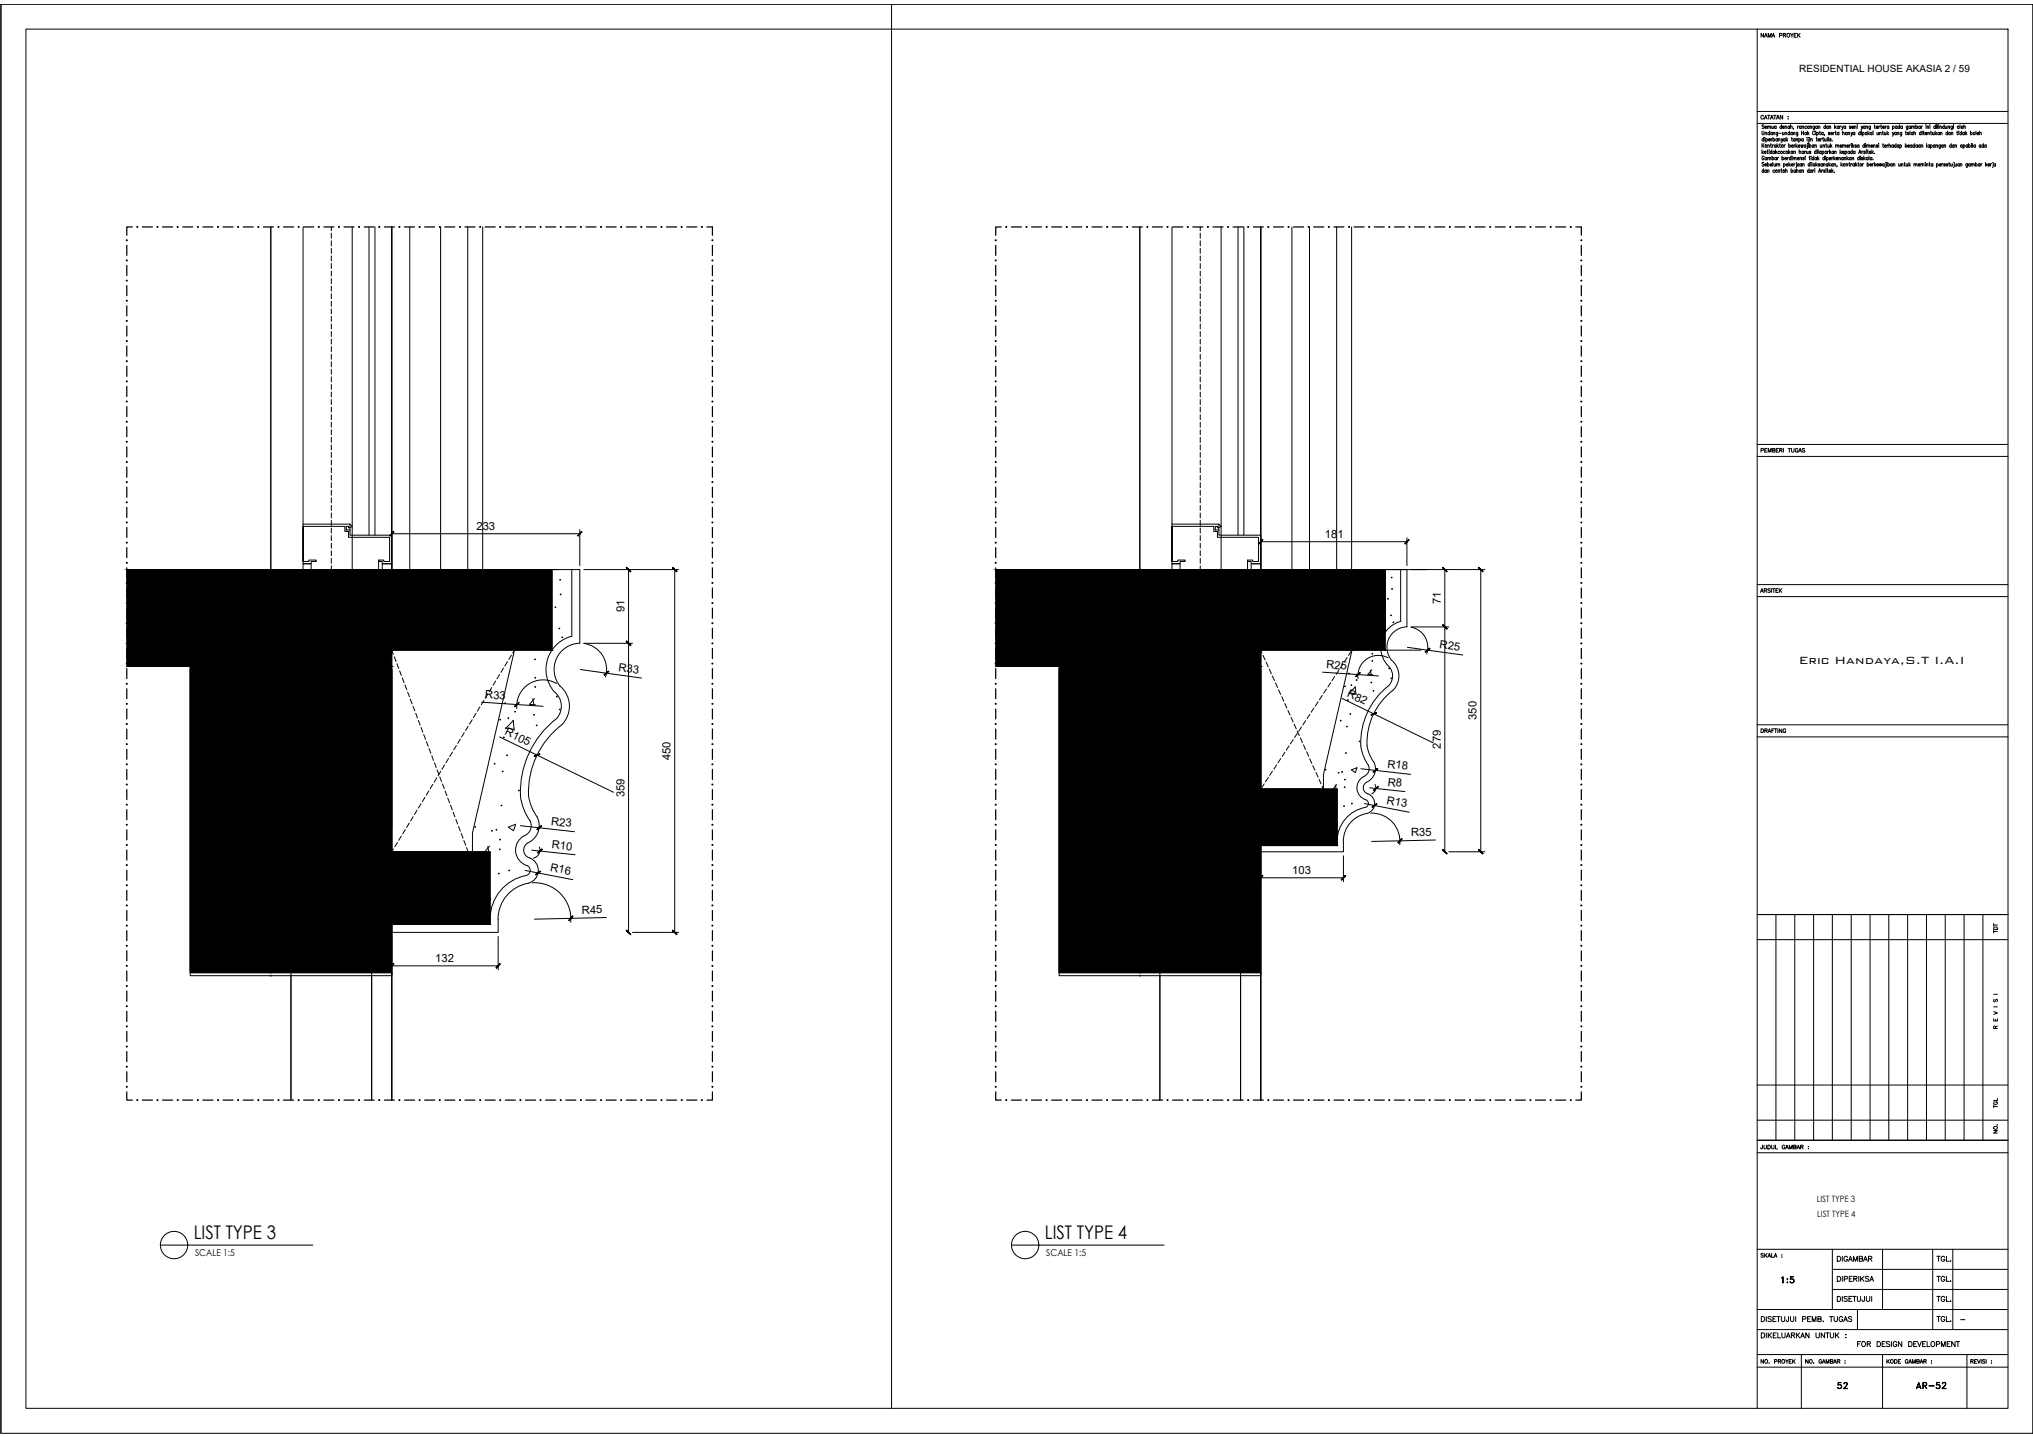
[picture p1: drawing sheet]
<svg xmlns="http://www.w3.org/2000/svg" width="420mm" height="297mm" viewBox="0 0 420 297" stroke-linecap="round" stroke-linejoin="round" font-family="sans-serif">
<defs><g id="words">
<g font-size="4">
<text x="367.2" y="266.3">1:5</text>
<text x="378.9" y="288.2">52</text>
<text x="395.1" y="288.2">AR-52</text>
</g>
<g font-size="3.9">
<text x="40" y="256.2">LIST TYPE 3</text>
<text x="215.9" y="256.2">LIST TYPE 4</text>
</g>
<text font-size="2.9" x="371.8" y="137.2">Eric Handaya,S.T I.A.I</text>
<text font-size="2.6" x="404.3" y="274.1">-</text>
<g font-size="2.3">
<text x="98.5" y="109.5">233</text>
<text x="273.8" y="111.1">181</text>
<text x="297.8" y="124.8" transform="rotate(-90 297.8 124.8)">71</text>
<text x="129" y="126.5" transform="rotate(-90 129 126.5)">91</text>
<text x="297.5" y="133.9" transform="rotate(8 297.5 133.9)">R25</text>
<text x="127.7" y="138.6" transform="rotate(8 127.7 138.6)">R33</text>
<text x="274" y="138.1" transform="rotate(4 274 138.1)">R25</text>
<text x="278.3" y="143.9" transform="rotate(26 278.3 143.9)">R82</text>
<text x="100.2" y="144.3" transform="rotate(4 100.2 144.3)">R33</text>
<text x="305.2" y="148.8" transform="rotate(-90 305.2 148.8)">350</text>
<text x="104.2" y="151.8" transform="rotate(26 104.2 151.8)">R105</text>
<text x="297.8" y="154.8" transform="rotate(-90 297.8 154.8)">279</text>
<text x="138.6" y="157.1" transform="rotate(-90 138.6 157.1)">450</text>
<text x="286.7" y="158.7" transform="rotate(6 286.7 158.7)">R18</text>
<text x="129" y="164.8" transform="rotate(-90 129 164.8)">359</text>
<text x="286.5" y="166.1" transform="rotate(11 286.5 166.1)">R13</text>
<text x="286.8" y="162.4" transform="rotate(6 286.8 162.4)">R8</text>
<text x="113.9" y="170.5" transform="rotate(7 113.9 170.5)">R23</text>
<text x="291.6" y="172.9" transform="rotate(-1 291.6 172.9)">R35</text>
<text x="114" y="175.3" transform="rotate(6 114 175.3)">R10</text>
<text x="113.6" y="180" transform="rotate(11 113.6 180)">R16</text>
<text x="267.1" y="180.6">103</text>
<text x="120.3" y="188.9" transform="rotate(-1 120.3 188.9)">R45</text>
<text x="90" y="198.8">132</text>
</g>
<text font-size="2.1" x="371.9" y="14.9">RESIDENTIAL HOUSE AKASIA 2 / 59</text>
<g font-size="1.9">
<text x="40.3" y="259.7">SCALE 1:5</text>
<text x="216.2" y="259.7">SCALE 1:5</text>
</g>
<g font-size="1.8">
<text x="375.5" y="248.4">LIST TYPE 3</text>
<text x="375.6" y="251.7">LIST TYPE 4</text>
</g>
</g></defs>
<!-- layer: XR-KOP A3_MOZART$0$KOP-A1$0$A-GRSKOP -->
<g fill="none" stroke="#000" stroke-width=".21">
<path d="M.2 .9h420v295.4h-420zM5.4 6h409.6v285.1h-409.6zM363.2 6v285.1M420.2 .9h-420v295.4M420.2 .9v295.4M363.2 25.5h51.8M363.2 23h51.8M363.2 91.9h51.8M363.2 94.3h51.8M363.2 120.8h51.8M363.2 123.3h51.8M363.2 149.8h51.8"/>
<path d="M363.2 152.3h51.8M363.2 189h51.8M363.2 194.2h51.8M367 189v46.7M370.9 189v46.7M374.8 189v46.7M378.7 189v46.7M382.6 189v46.7M386.5 189v46.7M390.4 189v46.7M394.3 189v46.7M398.1 189v46.7"/>
<path d="M402 189v46.7M405.9 189v46.7M409.8 189v46.7M363.2 224.3h51.8M363.2 231.5h51.8M363.2 235.7h51.8M363.2 238.3h51.8M363.2 258.2h51.8M378.7 258.2v12.5M389.1 258.2v12.5M399.4 258.2v16.6M403.6 258.2v16.6"/>
<path d="M363.2 280h51.8M363.2 274.8h51.8M363.2 270.7h51.8M372.3 280v11.1M378.7 266.5h36.3M378.7 262.4h36.3M383.9 270.7v4.1M389.1 280v11.1M406.5 280v11.1M363.2 282.6h51.8"/>
</g>
<!-- layer: 0 -->
<g fill="none" stroke="#000" stroke-width=".21">
<path d="M184.3 .9v290.2M26.2 117.7h93.6v15.3M56 117.7v-70.8v70.8h25v-70.8v70.8M81 110.3h38.8M114.1 117.7v16.7h-87.9M118.2 117.7v13.8M119.8 109.5v7.4M120.7 117.7h19.6M129.9 117.7v75M139.4 117.7v75M205.8 117.7h101.1M235.6 117.7v-70.8v70.8h25v-70.8v70.8"/>
<path d="M260.6 112h30.2M286.3 117.7v13M289.5 117.7v10.8a5.6 5.6 0 0 0-2.2 9.6 3.1 3.1 0 0 1-1.2 4.4 15 15 0 0 0-4.9 11.7M290.8 117.7v11.9a4.2 4.2 0 0 0-3.9 2.7 4.2 4.2 0 0 0 1.1 4.5 4.3 4.3 0 0 1-1 6.6 13.3 13.3 0 0 0-4.4 11.3l1 2.3a3.1 3.1 0 0 1-1.5 4.9 1.43 1.43 0 0 0-.2 1.5 1.43 1.43 0 0 0 1.2 .9 2.13 2.13 0 0 1 1 2.1 2.13 2.13 0 0 1-1.6 1.8M290.8 111.2v5.7M298.6 117.7v58.4M306 117.7v58.4M26.2 137.7h13.1v63.4h41.7M39.3 138.4v63.3h41.7v-63.3v89v-89M106.3 134.4l-8.7 37.8v3.9h-16.6h15.8M118.2 131.5a7.1 7.1 0 0 0-2.9 12.2 3.9 3.9 0 0 1-1.3 5.7 18.9 18.9 0 0 0-6.3 15.9 13.6 13.6 0 0 0 2 4.8 2.22 2.22 0 0 1-1.3 2.6 3.4 3.4 0 0 0-1.8 3.5 3.4 3.4 0 0 0 2.6 2.9 1.09 1.09 0 0 1-.4 1.9 9.3 9.3 0 0 0-7.5 10.1h-20.3M119.8 133a5.5 5.5 0 0 0-5 3.7 5.5 5.5 0 0 0 1.8 6 5.5 5.5 0 0 1-1.5 7.9 17.2 17.2 0 0 0-5.8 14.5l1 2.6a4.3 4.3 0 0 1 .7 4.8l-1 1.2-.9 .5"/>
<path d="M120 138.4l12.6 1.8M120.7 133a5.4 5.4 0 0 1 4.4 6.9M120.7 133h10M205.8 137.7h13.1v63.4h41.7M205.8 134.4h87.9M260.6 134.4v67.3h-41.7v-63.3M260.6 138.4v89M273.3 138.9l11.6 .8M280.3 130.7l-6.8 29.4v3h-12.9h12.2M283.2 138.5l.2 1M283.5 138.5l-.8 .9 1 .1M286.9 136a4.2 4.2 0 0 0-6.2 4.3"/>
<path d="M290.9 133.8l11.4 1.6M291.6 129.6a4.2 4.2 0 0 1 3.2 5.6M291.6 129.6h7.8M99.5 145.1l12.7 .9M103.3 152.3l23.5 11.5M104.4 150.5l1.9 .3M106 148.9l.3 2M106.1 148.9l-1.6 1.7M110.1 144.4l.3 1.4M110.5 144.4l-1 1.2 1.2 .1M115 141.3a5.5 5.5 0 0 0-8.2 5.2M277.3 144.4l18.9 9.2"/>
<path d="M278.8 143.2l1.4 .2M280.1 142l.1 1.5M280.1 142l-1.3 1.3M280.5 158.7l-1.2 .4 .8 .6 .3-1M281.2 154.2a10.8 10.8 0 0 0 1.7 4.3 2 2 0 0 1-1.5 2.3 2.66 2.66 0 0 0-.9 2.6 2.66 2.66 0 0 0 2 2 .83 .83 0 0 1-.3 1.5 7.1 7.1 0 0 0-5.9 7M281.2 158.9l10.3 1.2M81 176.1h20.3v15h-20.3zM100.8 175l.2 1.1M101.2 174.9l-1 1.2M101.3 176.2h.1M106.6 170.4l-1.5 .5 1 .8 .5-1.3M107.6 170.7l11.1 1.2"/>
<path d="M108.5 179.9l9.9 1.9M109.1 174.2a1.68 1.68 0 0 0-.9 1.7 1.68 1.68 0 0 0 1.2 1.4 2.74 2.74 0 0 1 1.8 2.7 2.74 2.74 0 0 1-2 2.6 7.5 7.5 0 0 0-6.3 7.4M109.9 175.7l9 1M111.5 175.1a1.68 1.68 0 0 1-1.3 2.3M260.6 163.1h15.8v11.7h-15.8zM276 162.2l.1 .9M276.3 162.2l-.8 .9M276.4 173.9v.9h-15.8M276.4 163.2h.1M276.4 170.7v.2M276.5 170.6l-.1 .1M277.6 173.9v2.2h-17"/>
<path d="M277.6 176.9v5.4M282 166.1l9.3 1.8M282.5 168.2a5.9 5.9 0 0 0-4.9 5.7M283.1 162.8l7.3 .8M283.3 168.1a5.9 5.9 0 0 1 6 6.5M284.2 162.2a1.3 1.3 0 0 1-.7 1.9M296.7 173.6l-13.2 .3M299.4 176.1h7.5M81 199.7h22M101.4 185.8l-.1 .3M101.4 185.7l-.1 .1M103 190v2.7h-22"/>
<path d="M103 193.6v6.9M110 182.5a7.5 7.5 0 0 1 8 8.1M125.3 189.7l-14.8 .3M130.7 192.7h9.6M260.6 181.4h17M60.1 201.1v26.3M76.8 201.1v26.3M239.7 201.1v26.3M256.4 201.1v26.3"/>
</g>
<!-- layer: AS -->
<g fill="none" stroke="#000" stroke-width=".21">
<path d="M68.5 46.9v.8M68.5 48.2v1.1M68.5 49.8v1M68.5 51.3v1.1M68.5 52.9v1M68.5 54.5v1M68.5 56v1.1M68.5 57.6v1M68.5 59.1v1.1M248.1 46.9v.8M248.1 48.2v1.1M248.1 49.8v1"/>
<path d="M248.1 51.3v1.1M248.1 52.9v1M248.1 54.5v1M248.1 56v1.1M248.1 57.6v1M248.1 59.1v1.1M68.5 60.7v1.1M68.5 62.3v1M68.5 63.8v1.1M68.5 65.4v1M68.5 67v1M68.5 68.5v1.1"/>
<path d="M68.5 70.1v1M68.5 71.7v1M68.5 73.2v1.1M68.5 74.8v1M68.5 76.3v1.1M68.5 77.9v1M68.5 79.5v1M248.1 60.7v1.1M248.1 62.3v1M248.1 63.8v1.1M248.1 65.4v1M248.1 67v1"/>
<path d="M248.1 68.5v1.1M248.1 70.1v1M248.1 71.7v1M248.1 73.2v1.1M248.1 74.8v1M248.1 76.3v1.1M248.1 77.9v1M248.1 79.5v1M68.5 81v1.1M68.5 82.6v1M68.5 84.1v1.1M68.5 85.7v1"/>
<path d="M68.5 87.3v1M68.5 88.8v1.1M68.5 90.4v1M68.5 92v1M68.5 93.5v1.1M68.5 95.1v1M68.5 96.7v1M68.5 98.2v1.1M68.5 99.8v1M248.1 81v1.1M248.1 82.6v1M248.1 84.1v1.1"/>
<path d="M248.1 85.7v1M248.1 87.3v1M248.1 88.8v1.1M248.1 90.4v1M248.1 92v1M248.1 93.5v1.1M248.1 95.1v1M248.1 96.7v1M248.1 98.2v1.1M248.1 99.8v1M68.5 101.3v1.1M68.5 102.9v1"/>
<path d="M68.5 104.5v1M68.5 106v1.1M68.5 107.6v1M68.5 109.1v1.1M68.5 110.7v1M68.5 112.3v1M68.5 113.8v1.1M68.5 115.4v1M68.5 117v.7M248.1 101.3v1.1M248.1 102.9v1M248.1 104.5v1"/>
<path d="M248.1 106v1.1M248.1 107.6v1M248.1 109.1v1.1M248.1 110.7v1M248.1 112.3v1M248.1 113.8v1.1M248.1 115.4v1M248.1 117v.7M81 134.4l.3 .9M81.5 135.7l.4 1M82 137.2l.4 1M82.6 138.7l.4 .9"/>
<path d="M103.3 139.4l-.6 .9M104.1 138.1l-.6 .9M104.9 136.8l-.6 .9M105.7 135.4l-.5 .9M106.3 134.4l-.3 .6M260.6 134.4l.2 .6M261 135.5l.5 .9M261.7 136.9l.4 .9M262.3 138.3l.4 1M263 139.7l.4 1M275.8 139.8l-.5 .9M276.7 138.5l-.6 .9"/>
<path d="M277.6 137.2l-.6 .9M278.4 135.9l-.5 .9M279.4 134.4l-.7 1.1M83.1 140.1l.4 1M83.7 141.6l.4 1M84.2 143.1l.4 .9M84.8 144.5l.4 1M85.4 146l.3 .9M85.9 147.4l.4 1M86.5 148.9l.3 1M87 150.4l.4 .9M87.6 151.8l.3 1"/>
<path d="M88.1 153.3l.4 1M88.7 154.8l.3 .9M89.2 156.2l.4 1M89.8 157.7l.3 1M90.3 159.1l.4 1M91.1 159.5l-.6 .8M91.9 158.1l-.6 .9M92.7 156.8l-.5 .9M93.5 155.5l-.5 .8M94.3 154.1l-.5 .9M95.1 152.8l-.5 .9M95.9 151.5l-.5 .8"/>
<path d="M96.8 150.1l-.6 .9M97.6 148.8l-.6 .9M98.4 147.5l-.6 .8M99.2 146.1l-.5 .9M100 144.8l-.5 .9M100.8 143.5l-.5 .8M101.6 142.1l-.5 .9M102.4 140.8l-.5 .9M263 159.4l-.6 .9M263.6 141.2l.4 .9M263.8 158.1l-.5 .9M264.2 142.6l.5 .9"/>
<path d="M264.7 156.8l-.6 .9M264.9 144l.4 1M265.5 145.4l.5 1M265.6 155.5l-.6 .9M266.2 146.9l.4 .9M266.4 154.2l-.6 .9M266.8 148.3l.5 .9M267.3 152.9l-.6 .9M267.5 149.7l.4 1M268.1 151.1l.4 1M268.1 151.6l-.6 .8M268.8 152.6l.4 .9"/>
<path d="M269 150.3l-.6 .9M269.4 154l.4 .9M269.8 149l-.5 .8M270 155.4l.5 .9M270.7 156.8l.4 1M270.7 147.7l-.6 .8M271.3 158.2l.5 1M271.5 146.4l-.5 .8M272 159.7l.4 .9M272.4 145.1l-.6 .8M273.3 143.7l-.6 .9M274.1 142.4l-.5 .9"/>
<path d="M275 141.1l-.6 .9M81.3 175.5l-.3 .6M82.1 174.1l-.5 .9M83 172.8l-.6 .9M83.8 171.5l-.6 .9M84.6 170.1l-.6 .9M85.4 168.8l-.5 .9M86.2 167.5l-.5 .9M87 166.1l-.5 .9M87.8 164.8l-.5 .9M88.6 163.5l-.5 .9M89.5 162.1l-.6 .9"/>
<path d="M90.3 160.8l-.6 .9M90.9 160.6l.3 1M91.4 162.1l.4 .9M92 163.5l.4 1M92.5 165l.4 1M93.1 166.4l.4 1M93.7 167.9l.3 1M94.2 169.4l.4 .9M94.8 170.8l.3 1M95.3 172.3l.4 1M95.9 173.7l.3 1M96.4 175.2l.4 .9"/>
<path d="M261.3 162l-.7 1.1M262.1 160.7l-.6 .9M272.6 161.1l.4 .9M273.2 162.5l.3 .6"/>
</g>
<!-- layer: 0.05 -->
<g fill="none" stroke="#000" stroke-width=".21">
<path d="M62.6 46.9v61.4M72.8 46.9v70.8M76.3 46.9v63.7M77.5 46.9v63.7M81 46.9v124.2M84.7 46.9v70.8M91.1 46.9v70.8M96.7 46.9v70.8M99.8 46.9v70.8M242.2 46.9v61.4M252.4 46.9v70.8M255.9 46.9v63.7"/>
<path d="M257.1 46.9v63.7M260.6 46.9v124.2M267 46.9v70.8M270.6 46.9v70.8M276.2 46.9v70.8M279.3 46.9v70.8M62.6 108.3h9.7v.8h-.3v-.3h-.4v.7h.7v1.1h8.7v5.9h-2v-.4h-.7v-.3h1v.3h1.2v-5h-8.5v-1.2h-.7v-1.1h-8.7v7.3h1.2v-.3h1.6v.3h-1.1v.4h-1.7zM62.6 116.5h1.7v1.2h-1.7zM72.3 108.3l.5 .5-.5 .3v.4M78.3 115.8v1.9M79 116.5h2v1.2h-2zM242.2 108.3h9.7v.8h-.3v-.3h-.4v.7h.7v1.1h8.7v5.9h-2v-.4h-.8v-.3h1.1v.3h1.2v-5h-8.5v-1.2h-.8v-1.1h-8.6v7.3h1.2v-.3h1.5v.3h-1v.4h-1.7z"/>
<path d="M242.2 116.5h1.7v1.2h-1.7zM251.9 108.3l.5 .5-.5 .3v.4M257.8 115.8v1.9M258.6 116.5h2v1.2h-2z"/>
</g>
<!-- layer: 0 -->
<g fill="#000" stroke="#000" stroke-width=".21">
<path d="M26.2 117.7l54.8 20v-20zM26.2 117.7l54.8 20h-54.8z"/>
<path d="M81.3 109.9l-.7 .9 .8-.8zM81.3 109.9l-.7 .9-.1-.1z"/>
<path d="M81 117.7l33.1 16.7v-16.7zM81 117.7l33.1 16.7h-33.1z"/>
<path d="M120.2 109.9l-.8 .8 .1 .1zM120.2 109.9l.1 .1-.8 .8z"/>
<path d="M129.4 117.4l.9 .8 .1-.1zM129.4 117.4l.1-.1 .9 .8z"/>
<path d="M139 117.4l.8 .8 .1-.1zM139 117.4l.1-.1 .8 .8z"/>
<path d="M205.8 117.7l54.8 20v-20zM205.8 117.7l54.8 20h-54.8z"/>
<path d="M260.9 111.5l-.7 .9 .8-.8zM260.9 111.5l-.7 .9h-.1z"/>
<path d="M260.6 117.7l25.7 16.7v-16.7zM260.6 117.7l25.7 16.7h-25.7z"/>
<path d="M291.1 111.5l-.8 .9h.1zM291.1 111.5l.1 .1-.8 .8z"/>
<path d="M298.2 117.4l.8 .8 .1-.1zM298.2 117.4v-.1l.9 .8z"/>
<path d="M305.6 117.4l.8 .8 .1-.1zM305.6 117.4v-.1l.9 .8z"/>
<path d="M39.3 137.7l41.7 63.4v-63.4zM39.3 137.7l41.7 63.4h-41.7z"/>
<path d="M124.9 139.6l.9-.8v-.1zM124.8 139.5l1-.8-.9 .9z"/>
<path d="M129.5 132.5l-.1 .1 1 .7zM129.4 132.6l1 .7-.1 .1z"/>
<path d="M129.4 132.6l.9 .8 .1-.1zM129.4 132.6l.1-.1 .9 .8z"/>
<path d="M218.9 137.7l41.7 63.4v-63.4zM218.9 137.7l41.7 63.4h-41.7z"/>
<path d="M280.2 139.8v.1l.9-.9zM281.1 139v.1l-.9 .8z"/>
<path d="M294.6 134.8l1-.7-.1-.1zM294.5 134.7l1-.7-.9 .8z"/>
<path d="M298.2 129.1v.1l.9 .7zM298.2 129.2l.9 .7-.1 .2z"/>
<path d="M298.2 129.2l.8 .9 .1-.2zM298.2 129.2v-.1l.9 .8z"/>
<path d="M106.3 146l.1 .1 .8-.9zM107.2 145.2l.1 .1-.9 .8z"/>
<path d="M110.4 156.2l.1 .1 1-.5zM110.5 156.3l1-.5 .1 .2z"/>
<path d="M283.3 147.7l.1 .1 1-.5zM283.4 147.8l1-.5 .1 .1z"/>
<path d="M284.7 158.8l-.9 .9 1-.8zM283.8 159.6l.9-.8-.9 .9z"/>
<path d="M81 176.1l20.3 15v-15zM81 176.1l20.3 15h-20.3z"/>
<path d="M111 171.5l1-.7-.1-.1zM111 171.4l.9-.7-.9 .8z"/>
<path d="M111.2 176.3l.9-.7-.1-.1zM111.1 176.2l.9-.7-.8 .8z"/>
<path d="M260.6 163.1l15.8 11.7v-11.7zM260.6 163.1l15.8 11.7h-15.8z"/>
<path d="M283.6 166.9l1-.7-.1-.1zM283.5 166.8l1-.7-.9 .8z"/>
<path d="M284 163.4l.9-.7-.1-.1zM283.9 163.3l.9-.7-.8 .8z"/>
<path d="M289.7 173.3l-.7 1 .8-.9zM289.7 173.3l-.7 1-.1-.1z"/>
<path d="M298.2 175.6v.1l.9 .7zM298.2 175.7l.9 .7-.1 .1z"/>
<path d="M305.6 175.7l.9 .7-.9-.8zM305.6 175.7l.9 .7-.1 .1z"/>
<path d="M81.3 199.2l-.7 .9 .8-.8zM81.3 199.2l-.7 .9-.1-.1z"/>
<path d="M110.7 180.8l1-.6v-.1zM110.7 180.7l1-.6-1 .7z"/>
<path d="M118.3 189.3l-.7 1 .8-.9zM118.3 189.3l-.7 1-.1-.1z"/>
<path d="M129.5 192.3l-.1 .1 1 .7zM129.4 192.4l1 .7-.1 .1z"/>
<path d="M139.1 192.3l-.1 .1 .9 .7zM139 192.4l.9 .7-.1 .1z"/>
<path d="M260.9 181l-.7 .9 .8-.8zM260.9 181l-.7 .9-.1-.1z"/>
<path d="M277.2 181.8l.1 .1 .7-.9zM278 181l.1 .1-.8 .8z"/>
<path d="M103.3 199.2l-.8 .8 .1 .1zM103.3 199.2l.1 .1-.8 .8z"/>
<circle cx="115.8" cy="119.8" r=".08"/>
<circle cx="287.6" cy="119.4" r=".08"/>
<circle cx="110.6" cy="136.3" r=".08"/>
<circle cx="114.8" cy="125.5" r=".08"/>
<circle cx="115.6" cy="129.9" r=".08"/>
<circle cx="115.9" cy="122.9" r=".08"/>
<circle cx="116.2" cy="131.7" r=".08"/>
<circle cx="278.8" cy="139.2" r=".08"/>
<circle cx="283.6" cy="132.2" r=".08"/>
<circle cx="283.6" cy="135.1" r=".08"/>
<circle cx="283.6" cy="136.6" r=".08"/>
<circle cx="286.8" cy="123.8" r=".08"/>
<circle cx="287.1" cy="138.2" r=".08"/>
<circle cx="287.5" cy="127.2" r=".08"/>
<circle cx="287.7" cy="121.7" r=".08"/>
<circle cx="287.9" cy="128.6" r=".08"/>
<circle cx="102.2" cy="157.9" r=".08"/>
<circle cx="103.4" cy="148.8" r=".08"/>
<circle cx="103.9" cy="159.5" r=".08"/>
<circle cx="104.1" cy="152.4" r=".08"/>
<circle cx="104.4" cy="145.4" r=".08"/>
<circle cx="104.8" cy="156.1" r=".08"/>
<circle cx="105" cy="148.4" r=".08"/>
<circle cx="106.4" cy="147.1" r=".08"/>
<circle cx="110.4" cy="147.7" r=".08"/>
<circle cx="110.6" cy="140.1" r=".08"/>
<circle cx="110.6" cy="142" r=".08"/>
<circle cx="110.9" cy="149.9" r=".08"/>
<circle cx="115.1" cy="144" r=".08"/>
<circle cx="115.7" cy="146.6" r=".08"/>
<circle cx="274" cy="159.1" r=".08"/>
<circle cx="276.6" cy="159.7" r=".08"/>
<circle cx="277.1" cy="149" r=".08"/>
<circle cx="277.4" cy="159.6" r=".08"/>
<circle cx="278" cy="141.9" r=".08"/>
<circle cx="278.2" cy="155.7" r=".08"/>
<circle cx="278.4" cy="150.2" r=".08"/>
<circle cx="278.6" cy="144.7" r=".08"/>
<circle cx="279.1" cy="147.6" r=".08"/>
<circle cx="279.3" cy="141.6" r=".08"/>
<circle cx="280.4" cy="140.6" r=".08"/>
<circle cx="281" cy="153.3" r=".08"/>
<circle cx="283.4" cy="141.1" r=".08"/>
<circle cx="283.8" cy="142.8" r=".08"/>
<circle cx="287.5" cy="140.2" r=".08"/>
<circle cx="98.2" cy="170.9" r=".08"/>
<circle cx="101.7" cy="171.7" r=".08"/>
<circle cx="102.6" cy="171.5" r=".08"/>
<circle cx="103.3" cy="175.6" r=".08"/>
<circle cx="103.4" cy="173.5" r=".08"/>
<circle cx="103.6" cy="166.5" r=".08"/>
<circle cx="105.2" cy="179.9" r=".08"/>
<circle cx="107.2" cy="163.4" r=".08"/>
<circle cx="260.6" cy="176.1" r=".08"/>
<circle cx="277.8" cy="166.6" r=".08"/>
<circle cx="277.9" cy="162.7" r=".08"/>
<circle cx="278" cy="161.1" r=".08"/>
<circle cx="279.4" cy="166.1" r=".08"/>
<circle cx="81" cy="192.7" r=".08"/>
<circle cx="103.1" cy="180.6" r=".08"/>
<circle cx="56" cy="201.1" r=".08"/>
<circle cx="56" cy="201.7" r=".08"/>
<circle cx="235.6" cy="201.1" r=".08"/>
<circle cx="235.6" cy="201.7" r=".08"/>
</g>
<!-- layer: Layer5 -->
<g fill="none" stroke="#000" stroke-width=".25">
<path d="M26.2 50.7v2.1M26.2 54.9v2.1M26.2 59v2.1M27.3 46.9h-1.1v1.7M29.4 46.9h2.1M33.6 46.9h2.1M37.8 46.9h2M41.9 46.9h2.1M46.1 46.9h2.1M50.3 46.9h2M54.4 46.9h2.1M58.6 46.9h2.1"/>
<path d="M62.8 46.9h2.1M66.9 46.9h2.1M71.1 46.9h2.1M75.3 46.9h2M79.4 46.9h2.1M83.6 46.9h2.1M87.8 46.9h2.1M91.9 46.9h2.1M96.1 46.9h2.1M100.3 46.9h2M104.4 46.9h2.1M108.6 46.9h2.1"/>
<path d="M112.8 46.9h2.1M116.9 46.9h2.1M121.1 46.9h2.1M125.3 46.9h2M129.4 46.9h2.1M133.6 46.9h2.1M137.8 46.9h2M141.9 46.9h2.1M146.1 46.9h1.1v1.7M147.2 50.7v2.1M147.2 54.9v2.1M147.2 59v2.1"/>
<path d="M205.8 50.7v2.1M205.8 54.9v2.1M205.8 59v2.1M206.9 46.9h-1.1v1.7M209 46.9h2.1M213.2 46.9h2.1M217.3 46.9h2.1M221.5 46.9h2.1M225.7 46.9h2.1M229.8 46.9h2.1M234 46.9h2.1M238.2 46.9h2.1"/>
<path d="M242.3 46.9h2.1M246.5 46.9h2.1M250.7 46.9h2.1M254.8 46.9h2.1M259 46.9h2.1M263.2 46.9h2.1M267.3 46.9h2.1M271.5 46.9h2.1M275.7 46.9h2M279.8 46.9h2.1M284 46.9h2.1M288.2 46.9h2.1"/>
<path d="M292.3 46.9h2.1M296.5 46.9h2.1M300.7 46.9h2.1M304.8 46.9h2.1M309 46.9h2.1M313.2 46.9h2.1M317.3 46.9h2.1M321.5 46.9h2.1M325.7 46.9h1.1v1.7M326.8 50.7v2.1M326.8 54.9v2.1M326.8 59v2.1"/>
<path d="M26.2 63.2v2.1M26.2 67.4v2.1M26.2 71.5v2.1M26.2 75.7v2.1M26.2 79.9v2.1M147.2 63.2v2.1M147.2 67.4v2.1M147.2 71.5v2.1M147.2 75.7v2.1M147.2 79.9v2.1M205.8 63.2v2.1M205.8 67.4v2.1"/>
<path d="M205.8 71.5v2.1M205.8 75.7v2.1M205.8 79.9v2.1M326.8 63.2v2.1M326.8 67.4v2.1M326.8 71.5v2.1M326.8 75.7v2.1M326.8 79.9v2.1M26.2 84v2.1M26.2 88.2v2.1M26.2 92.4v2.1M26.2 96.5v2.1"/>
<path d="M147.2 84v2.1M147.2 88.2v2.1M147.2 92.4v2.1M147.2 96.5v2.1M205.8 84v2.1M205.8 88.2v2.1M205.8 92.4v2.1M205.8 96.5v2.1M326.8 84v2.1M326.8 88.2v2.1M326.8 92.4v2.1M326.8 96.5v2.1"/>
<path d="M26.2 100.7v2.1M26.2 104.9v2.1M26.2 109v2.1M26.2 113.2v2.1M26.2 117.4v2.1M147.2 100.7v2.1M147.2 104.9v2.1M147.2 109v2.1M147.2 113.2v2.1M147.2 117.4v2.1M205.8 100.7v2.1M205.8 104.9v2.1"/>
<path d="M205.8 109v2.1M205.8 113.2v2.1M205.8 117.4v2.1M326.8 100.7v2.1M326.8 104.9v2.1M326.8 109v2.1M326.8 113.2v2.1M326.8 117.4v2.1M26.2 121.5v2.1M26.2 125.7v2.1M26.2 129.9v2.1M26.2 134v2.1"/>
<path d="M26.2 138.2v2.1M147.2 121.5v2.1M147.2 125.7v2.1M147.2 129.9v2.1M147.2 134v2.1M147.2 138.2v2.1M205.8 121.5v2.1M205.8 125.7v2.1M205.8 129.9v2.1M205.8 134v2.1M205.8 138.2v2.1M326.8 121.5v2.1"/>
<path d="M326.8 125.7v2.1M326.8 129.9v2.1M326.8 134v2.1M326.8 138.2v2.1M26.2 142.4v2M26.2 146.5v2.1M26.2 150.7v2.1M26.2 154.9v2.1M26.2 159v2.1M147.2 142.4v2M147.2 146.5v2.1M147.2 150.7v2.1"/>
<path d="M147.2 154.9v2.1M147.2 159v2.1M205.8 142.4v2M205.8 146.5v2.1M205.8 150.7v2.1M205.8 154.9v2.1M205.8 159v2.1M326.8 142.4v2M326.8 146.5v2.1M326.8 150.7v2.1M326.8 154.9v2.1M326.8 159v2.1"/>
<path d="M26.2 163.2v2.1M26.2 167.4v2M26.2 171.5v2.1M26.2 175.7v2.1M26.2 179.9v2.1M147.2 163.2v2.1M147.2 167.4v2M147.2 171.5v2.1M147.2 175.7v2.1M147.2 179.9v2.1M205.8 163.2v2.1M205.8 167.4v2"/>
<path d="M205.8 171.5v2.1M205.8 175.7v2.1M205.8 179.9v2.1M326.8 163.2v2.1M326.8 167.4v2M326.8 171.5v2.1M326.8 175.7v2.1M326.8 179.9v2.1M26.2 184v2.1M26.2 188.2v2.1M26.2 192.4v2M26.2 196.5v2.1"/>
<path d="M147.2 184v2.1M147.2 188.2v2.1M147.2 192.4v2M147.2 196.5v2.1M205.8 184v2.1M205.8 188.2v2.1M205.8 192.4v2M205.8 196.5v2.1M326.8 184v2.1M326.8 188.2v2.1M326.8 192.4v2M326.8 196.5v2.1"/>
<path d="M26.2 200.7v2.1M26.2 204.9v2.1M26.2 209v2.1M26.2 213.2v2.1M26.2 217.4v2M147.2 200.7v2.1M147.2 204.9v2.1M147.2 209v2.1M147.2 213.2v2.1M147.2 217.4v2M205.8 200.7v2.1M205.8 204.9v2.1"/>
<path d="M205.8 209v2.1M205.8 213.2v2.1M205.8 217.4v2M326.8 200.7v2.1M326.8 204.9v2.1M326.8 209v2.1M326.8 213.2v2.1M326.8 217.4v2M26.2 225.7v1.7h1.1M26.2 221.5v2.1M29.4 227.4h2.1M33.6 227.4h2.1"/>
<path d="M37.8 227.4h2M41.9 227.4h2.1M46.1 227.4h2.1M50.3 227.4h2M54.4 227.4h2.1M58.6 227.4h2.1M62.8 227.4h2.1M66.9 227.4h2.1M71.1 227.4h2.1M75.3 227.4h2M79.4 227.4h2.1M83.6 227.4h2.1"/>
<path d="M87.8 227.4h2.1M91.9 227.4h2.1M96.1 227.4h2.1M100.3 227.4h2M104.4 227.4h2.1M108.6 227.4h2.1M112.8 227.4h2.1M116.9 227.4h2.1M121.1 227.4h2.1M125.3 227.4h2M129.4 227.4h2.1M133.6 227.4h2.1"/>
<path d="M137.8 227.4h2M141.9 227.4h2.1M147.2 225.7v1.7h-1.1M147.2 221.5v2.1M205.8 225.7v1.7h1.1M205.8 221.5v2.1M209 227.4h2.1M213.2 227.4h2.1M217.3 227.4h2.1M221.5 227.4h2.1M225.7 227.4h2.1M229.8 227.4h2.1"/>
<path d="M234 227.4h2.1M238.2 227.4h2.1M242.3 227.4h2.1M246.5 227.4h2.1M250.7 227.4h2.1M254.8 227.4h2.1M259 227.4h2.1M263.2 227.4h2.1M267.3 227.4h2.1M271.5 227.4h2.1M275.7 227.4h2M279.8 227.4h2.1"/>
<path d="M284 227.4h2.1M288.2 227.4h2.1M292.3 227.4h2.1M296.5 227.4h2.1M300.7 227.4h2.1M304.8 227.4h2.1M309 227.4h2.1M313.2 227.4h2.1M317.3 227.4h2.1M321.5 227.4h2.1M326.8 225.7v1.7h-1.1M326.8 221.5v2.1"/>
</g>
<g fill="#000" stroke="#000" stroke-width=".21">
<circle cx="26.2" cy="58" r=".11"/>
<circle cx="26.2" cy="49.7" r=".11"/>
<circle cx="26.2" cy="53.8" r=".11"/>
<circle cx="28.4" cy="46.9" r=".11"/>
<circle cx="32.5" cy="46.9" r=".11"/>
<circle cx="36.7" cy="46.9" r=".11"/>
<circle cx="40.9" cy="46.9" r=".11"/>
<circle cx="45.1" cy="46.9" r=".11"/>
<circle cx="49.2" cy="46.9" r=".11"/>
<circle cx="53.4" cy="46.9" r=".11"/>
<circle cx="57.5" cy="46.9" r=".11"/>
<circle cx="61.7" cy="46.9" r=".11"/>
<circle cx="65.9" cy="46.9" r=".11"/>
<circle cx="70.1" cy="46.9" r=".11"/>
<circle cx="74.2" cy="46.9" r=".11"/>
<circle cx="78.4" cy="46.9" r=".11"/>
<circle cx="82.5" cy="46.9" r=".11"/>
<circle cx="86.7" cy="46.9" r=".11"/>
<circle cx="90.9" cy="46.9" r=".11"/>
<circle cx="95.1" cy="46.9" r=".11"/>
<circle cx="99.2" cy="46.9" r=".11"/>
<circle cx="103.4" cy="46.9" r=".11"/>
<circle cx="107.5" cy="46.9" r=".11"/>
<circle cx="111.7" cy="46.9" r=".11"/>
<circle cx="115.9" cy="46.9" r=".11"/>
<circle cx="120.1" cy="46.9" r=".11"/>
<circle cx="124.2" cy="46.9" r=".11"/>
<circle cx="128.4" cy="46.9" r=".11"/>
<circle cx="132.5" cy="46.9" r=".11"/>
<circle cx="136.7" cy="46.9" r=".11"/>
<circle cx="140.9" cy="46.9" r=".11"/>
<circle cx="145" cy="46.9" r=".11"/>
<circle cx="147.2" cy="58" r=".11"/>
<circle cx="147.2" cy="49.7" r=".11"/>
<circle cx="147.2" cy="53.8" r=".11"/>
<circle cx="205.8" cy="58" r=".11"/>
<circle cx="205.8" cy="53.8" r=".11"/>
<circle cx="205.8" cy="49.7" r=".11"/>
<circle cx="208" cy="46.9" r=".11"/>
<circle cx="212.1" cy="46.9" r=".11"/>
<circle cx="216.3" cy="46.9" r=".11"/>
<circle cx="220.5" cy="46.9" r=".11"/>
<circle cx="224.6" cy="46.9" r=".11"/>
<circle cx="228.8" cy="46.9" r=".11"/>
<circle cx="233" cy="46.9" r=".11"/>
<circle cx="237.1" cy="46.9" r=".11"/>
<circle cx="241.3" cy="46.9" r=".11"/>
<circle cx="245.5" cy="46.9" r=".11"/>
<circle cx="249.6" cy="46.9" r=".11"/>
<circle cx="253.8" cy="46.9" r=".11"/>
<circle cx="258" cy="46.9" r=".11"/>
<circle cx="262.1" cy="46.9" r=".11"/>
<circle cx="266.3" cy="46.9" r=".11"/>
<circle cx="270.5" cy="46.9" r=".11"/>
<circle cx="274.6" cy="46.9" r=".11"/>
<circle cx="278.8" cy="46.9" r=".11"/>
<circle cx="283" cy="46.9" r=".11"/>
<circle cx="287.1" cy="46.9" r=".11"/>
<circle cx="291.3" cy="46.9" r=".11"/>
<circle cx="295.5" cy="46.9" r=".11"/>
<circle cx="299.6" cy="46.9" r=".11"/>
<circle cx="303.8" cy="46.9" r=".11"/>
<circle cx="308" cy="46.9" r=".11"/>
<circle cx="312.1" cy="46.9" r=".11"/>
<circle cx="316.3" cy="46.9" r=".11"/>
<circle cx="320.5" cy="46.9" r=".11"/>
<circle cx="324.6" cy="46.9" r=".11"/>
<circle cx="326.8" cy="49.7" r=".11"/>
<circle cx="326.8" cy="53.8" r=".11"/>
<circle cx="326.8" cy="58" r=".11"/>
<circle cx="26.2" cy="74.7" r=".11"/>
<circle cx="26.2" cy="70.5" r=".11"/>
<circle cx="26.2" cy="62.2" r=".11"/>
<circle cx="26.2" cy="78.8" r=".11"/>
<circle cx="26.2" cy="66.3" r=".11"/>
<circle cx="147.2" cy="62.2" r=".11"/>
<circle cx="147.2" cy="70.5" r=".11"/>
<circle cx="147.2" cy="78.8" r=".11"/>
<circle cx="147.2" cy="66.3" r=".11"/>
<circle cx="147.2" cy="74.7" r=".11"/>
<circle cx="205.8" cy="74.7" r=".11"/>
<circle cx="205.8" cy="70.5" r=".11"/>
<circle cx="205.8" cy="62.2" r=".11"/>
<circle cx="205.8" cy="66.3" r=".11"/>
<circle cx="205.8" cy="78.8" r=".11"/>
<circle cx="326.8" cy="66.3" r=".11"/>
<circle cx="326.8" cy="78.8" r=".11"/>
<circle cx="326.8" cy="62.2" r=".11"/>
<circle cx="326.8" cy="70.5" r=".11"/>
<circle cx="326.8" cy="74.7" r=".11"/>
<circle cx="26.2" cy="99.7" r=".11"/>
<circle cx="26.2" cy="87.2" r=".11"/>
<circle cx="26.2" cy="83" r=".11"/>
<circle cx="26.2" cy="91.3" r=".11"/>
<circle cx="26.2" cy="95.5" r=".11"/>
<circle cx="147.2" cy="83" r=".11"/>
<circle cx="147.2" cy="91.3" r=".11"/>
<circle cx="147.2" cy="99.7" r=".11"/>
<circle cx="147.2" cy="87.2" r=".11"/>
<circle cx="147.2" cy="95.5" r=".11"/>
<circle cx="205.8" cy="91.3" r=".11"/>
<circle cx="205.8" cy="83" r=".11"/>
<circle cx="205.8" cy="95.5" r=".11"/>
<circle cx="205.8" cy="87.2" r=".11"/>
<circle cx="205.8" cy="99.7" r=".11"/>
<circle cx="326.8" cy="83" r=".11"/>
<circle cx="326.8" cy="99.7" r=".11"/>
<circle cx="326.8" cy="87.2" r=".11"/>
<circle cx="326.8" cy="91.3" r=".11"/>
<circle cx="326.8" cy="95.5" r=".11"/>
<circle cx="26.2" cy="103.8" r=".11"/>
<circle cx="26.2" cy="112.2" r=".11"/>
<circle cx="26.2" cy="116.3" r=".11"/>
<circle cx="26.2" cy="108" r=".11"/>
<circle cx="147.2" cy="116.3" r=".11"/>
<circle cx="147.2" cy="112.2" r=".11"/>
<circle cx="147.2" cy="108" r=".11"/>
<circle cx="147.2" cy="103.8" r=".11"/>
<circle cx="205.8" cy="116.3" r=".11"/>
<circle cx="205.8" cy="112.2" r=".11"/>
<circle cx="205.8" cy="108" r=".11"/>
<circle cx="205.8" cy="103.8" r=".11"/>
<circle cx="326.8" cy="116.3" r=".11"/>
<circle cx="326.8" cy="112.2" r=".11"/>
<circle cx="326.8" cy="103.8" r=".11"/>
<circle cx="326.8" cy="108" r=".11"/>
<circle cx="26.2" cy="133" r=".11"/>
<circle cx="26.2" cy="128.8" r=".11"/>
<circle cx="26.2" cy="124.7" r=".11"/>
<circle cx="26.2" cy="120.5" r=".11"/>
<circle cx="26.2" cy="137.2" r=".11"/>
<circle cx="147.2" cy="124.7" r=".11"/>
<circle cx="147.2" cy="120.5" r=".11"/>
<circle cx="147.2" cy="133" r=".11"/>
<circle cx="147.2" cy="128.8" r=".11"/>
<circle cx="147.2" cy="137.2" r=".11"/>
<circle cx="205.8" cy="137.2" r=".11"/>
<circle cx="205.8" cy="124.7" r=".11"/>
<circle cx="205.8" cy="120.5" r=".11"/>
<circle cx="205.8" cy="133" r=".11"/>
<circle cx="205.8" cy="128.8" r=".11"/>
<circle cx="326.8" cy="120.5" r=".11"/>
<circle cx="326.8" cy="133" r=".11"/>
<circle cx="326.8" cy="124.7" r=".11"/>
<circle cx="326.8" cy="128.8" r=".11"/>
<circle cx="326.8" cy="137.2" r=".11"/>
<circle cx="26.2" cy="145.5" r=".11"/>
<circle cx="26.2" cy="153.8" r=".11"/>
<circle cx="26.2" cy="158" r=".11"/>
<circle cx="26.2" cy="149.7" r=".11"/>
<circle cx="26.2" cy="141.3" r=".11"/>
<circle cx="147.2" cy="153.8" r=".11"/>
<circle cx="147.2" cy="149.7" r=".11"/>
<circle cx="147.2" cy="158" r=".11"/>
<circle cx="147.2" cy="141.3" r=".11"/>
<circle cx="147.2" cy="145.5" r=".11"/>
<circle cx="205.8" cy="158" r=".11"/>
<circle cx="205.8" cy="141.3" r=".11"/>
<circle cx="205.8" cy="149.7" r=".11"/>
<circle cx="205.8" cy="145.5" r=".11"/>
<circle cx="205.8" cy="153.8" r=".11"/>
<circle cx="326.8" cy="153.8" r=".11"/>
<circle cx="326.8" cy="145.5" r=".11"/>
<circle cx="326.8" cy="141.3" r=".11"/>
<circle cx="326.8" cy="149.7" r=".11"/>
<circle cx="326.8" cy="158" r=".11"/>
<circle cx="26.2" cy="178.8" r=".11"/>
<circle cx="26.2" cy="162.2" r=".11"/>
<circle cx="26.2" cy="174.7" r=".11"/>
<circle cx="26.2" cy="166.3" r=".11"/>
<circle cx="26.2" cy="170.5" r=".11"/>
<circle cx="147.2" cy="162.2" r=".11"/>
<circle cx="147.2" cy="170.5" r=".11"/>
<circle cx="147.2" cy="174.7" r=".11"/>
<circle cx="147.2" cy="166.3" r=".11"/>
<circle cx="147.2" cy="178.8" r=".11"/>
<circle cx="205.8" cy="178.8" r=".11"/>
<circle cx="205.8" cy="166.3" r=".11"/>
<circle cx="205.8" cy="174.7" r=".11"/>
<circle cx="205.8" cy="162.2" r=".11"/>
<circle cx="205.8" cy="170.5" r=".11"/>
<circle cx="326.8" cy="166.3" r=".11"/>
<circle cx="326.8" cy="178.8" r=".11"/>
<circle cx="326.8" cy="162.2" r=".11"/>
<circle cx="326.8" cy="170.5" r=".11"/>
<circle cx="326.8" cy="174.7" r=".11"/>
<circle cx="26.2" cy="187.2" r=".11"/>
<circle cx="26.2" cy="199.7" r=".11"/>
<circle cx="26.2" cy="195.5" r=".11"/>
<circle cx="26.2" cy="191.3" r=".11"/>
<circle cx="26.2" cy="183" r=".11"/>
<circle cx="147.2" cy="195.5" r=".11"/>
<circle cx="147.2" cy="183" r=".11"/>
<circle cx="147.2" cy="187.2" r=".11"/>
<circle cx="147.2" cy="191.3" r=".11"/>
<circle cx="147.2" cy="199.7" r=".11"/>
<circle cx="205.8" cy="195.5" r=".11"/>
<circle cx="205.8" cy="183" r=".11"/>
<circle cx="205.8" cy="187.2" r=".11"/>
<circle cx="205.8" cy="199.7" r=".11"/>
<circle cx="205.8" cy="191.3" r=".11"/>
<circle cx="326.8" cy="183" r=".11"/>
<circle cx="326.8" cy="195.5" r=".11"/>
<circle cx="326.8" cy="199.7" r=".11"/>
<circle cx="326.8" cy="187.2" r=".11"/>
<circle cx="326.8" cy="191.3" r=".11"/>
<circle cx="26.2" cy="208" r=".11"/>
<circle cx="26.2" cy="203.8" r=".11"/>
<circle cx="26.2" cy="216.3" r=".11"/>
<circle cx="26.2" cy="212.2" r=".11"/>
<circle cx="147.2" cy="203.8" r=".11"/>
<circle cx="147.2" cy="208" r=".11"/>
<circle cx="147.2" cy="212.2" r=".11"/>
<circle cx="147.2" cy="216.3" r=".11"/>
<circle cx="205.8" cy="216.3" r=".11"/>
<circle cx="205.8" cy="212.2" r=".11"/>
<circle cx="205.8" cy="203.8" r=".11"/>
<circle cx="205.8" cy="208" r=".11"/>
<circle cx="326.8" cy="212.2" r=".11"/>
<circle cx="326.8" cy="203.8" r=".11"/>
<circle cx="326.8" cy="208" r=".11"/>
<circle cx="326.8" cy="216.3" r=".11"/>
<circle cx="26.2" cy="224.7" r=".11"/>
<circle cx="26.2" cy="220.5" r=".11"/>
<circle cx="28.4" cy="227.4" r=".11"/>
<circle cx="32.5" cy="227.4" r=".11"/>
<circle cx="36.7" cy="227.4" r=".11"/>
<circle cx="40.9" cy="227.4" r=".11"/>
<circle cx="45.1" cy="227.4" r=".11"/>
<circle cx="49.2" cy="227.4" r=".11"/>
<circle cx="53.4" cy="227.4" r=".11"/>
<circle cx="57.5" cy="227.4" r=".11"/>
<circle cx="61.7" cy="227.4" r=".11"/>
<circle cx="65.9" cy="227.4" r=".11"/>
<circle cx="70.1" cy="227.4" r=".11"/>
<circle cx="74.2" cy="227.4" r=".11"/>
<circle cx="78.4" cy="227.4" r=".11"/>
<circle cx="82.5" cy="227.4" r=".11"/>
<circle cx="86.7" cy="227.4" r=".11"/>
<circle cx="90.9" cy="227.4" r=".11"/>
<circle cx="95.1" cy="227.4" r=".11"/>
<circle cx="99.2" cy="227.4" r=".11"/>
<circle cx="103.4" cy="227.4" r=".11"/>
<circle cx="107.5" cy="227.4" r=".11"/>
<circle cx="111.7" cy="227.4" r=".11"/>
<circle cx="115.9" cy="227.4" r=".11"/>
<circle cx="120.1" cy="227.4" r=".11"/>
<circle cx="124.2" cy="227.4" r=".11"/>
<circle cx="128.4" cy="227.4" r=".11"/>
<circle cx="132.5" cy="227.4" r=".11"/>
<circle cx="136.7" cy="227.4" r=".11"/>
<circle cx="140.9" cy="227.4" r=".11"/>
<circle cx="145" cy="227.4" r=".11"/>
<circle cx="147.2" cy="224.7" r=".11"/>
<circle cx="147.2" cy="220.5" r=".11"/>
<circle cx="205.8" cy="224.7" r=".11"/>
<circle cx="205.8" cy="220.5" r=".11"/>
<circle cx="208" cy="227.4" r=".11"/>
<circle cx="212.1" cy="227.4" r=".11"/>
<circle cx="216.3" cy="227.4" r=".11"/>
<circle cx="220.5" cy="227.4" r=".11"/>
<circle cx="224.6" cy="227.4" r=".11"/>
<circle cx="228.8" cy="227.4" r=".11"/>
<circle cx="233" cy="227.4" r=".11"/>
<circle cx="237.1" cy="227.4" r=".11"/>
<circle cx="241.3" cy="227.4" r=".11"/>
<circle cx="245.5" cy="227.4" r=".11"/>
<circle cx="249.6" cy="227.4" r=".11"/>
<circle cx="253.8" cy="227.4" r=".11"/>
<circle cx="258" cy="227.4" r=".11"/>
<circle cx="262.1" cy="227.4" r=".11"/>
<circle cx="266.3" cy="227.4" r=".11"/>
<circle cx="270.5" cy="227.4" r=".11"/>
<circle cx="274.6" cy="227.4" r=".11"/>
<circle cx="278.8" cy="227.4" r=".11"/>
<circle cx="283" cy="227.4" r=".11"/>
<circle cx="287.1" cy="227.4" r=".11"/>
<circle cx="291.3" cy="227.4" r=".11"/>
<circle cx="295.5" cy="227.4" r=".11"/>
<circle cx="299.6" cy="227.4" r=".11"/>
<circle cx="303.8" cy="227.4" r=".11"/>
<circle cx="308" cy="227.4" r=".11"/>
<circle cx="312.1" cy="227.4" r=".11"/>
<circle cx="316.3" cy="227.4" r=".11"/>
<circle cx="320.5" cy="227.4" r=".11"/>
<circle cx="324.6" cy="227.4" r=".11"/>
<circle cx="326.8" cy="220.5" r=".11"/>
<circle cx="326.8" cy="224.7" r=".11"/>
</g>
<!-- layer: XR-KOP A3_MOZART$0$KOP-A1$0$A-TXTKOP -->
<g fill="none" stroke="#000" stroke-width=".21">
<path d="M364.5 6.9v.8l-.5-.8v.8M364.7 7.7l.3-.8 .3 .8M364.8 7.4h.3M365.4 7.7v-.8l.3 .8 .3-.8v.8M366.2 7.7l.3-.8 .3 .8M366.3 7.4h.4M367.8 7.3l.5-.1v-.2l-.5-.1v.8M368.6 7.3l.4-.1v-.2l-.4-.1v.8M368.8 7.3l.3 .4M370 6.9l.3 .4v.4M370.6 6.9l-.3 .4M370.8 7.3h.3"/>
<path d="M371.3 6.9h-.5v.8h.5M371.5 6.9v.8M371.7 7.2l.3 .5M372 6.9l-.5 .5M364.2 27.1v.7l.1 .1 .2-.1 .1-.7M364.2 29.7v.8M364.2 31v.8M364.3 31.5l.2 .3M364.3 30l.3 .5M364.4 31.2l-.2 .4M364.5 24a.28 .28 0 0 0-.4-.2 .28 .28 0 0 0-.2 .3v.2a.28 .28 0 0 0 .2 .3 .28 .28 0 0 0 .4-.2M364.5 28.8l-.1-.1a.23 .23 0 0 0-.3 .2 .23 .23 0 0 0 .3 .2l.1-.1"/>
<path d="M364.5 35.2h-.1a.23 .23 0 0 0-.3 .2 .23 .23 0 0 0 .3 .2l.1-.1M364.5 28.4v.8M364.5 34.9v.8M364.6 25.9l-.2-.1-.2 .1 .2 .3a.21 .21 0 0 1 .1 .4 .21 .21 0 0 1-.3-.1M364.6 33.7l-.4-.1v.3l.3 .1 .1 .2-.2 .1-.2-.1M364.6 29.7l-.4 .5M364.6 32.5a.23 .23 0 0 0-.3-.2 .23 .23 0 0 0-.1 .3v.2a.23 .23 0 0 0 .2 .3 .23 .23 0 0 0 .2-.3h-.2M364.6 24.6l.3-.8 .3 .8M364.6 31.5h.4l-.1-.2a.22 .22 0 0 0-.3 .2 .22 .22 0 0 0 .4 .2M364.7 28.4h.1M364.7 24.4h.4M364.7 26.3h.4v-.2a.22 .22 0 0 0-.4 .2 .22 .22 0 0 0 .4 .2"/>
<path d="M364.7 34h.4v-.1a.22 .22 0 0 0-.4 .2 .21 .21 0 0 0 .4 .1M364.7 28.6v.6M364.8 27.5l.3-.1v.5M364.8 27.4v.5M364.9 28.8l.1-.1a.22 .22 0 0 1 .3 .2 .22 .22 0 0 1-.4 .1M364.9 28.6v.8M365.1 35.2h-.1a.23 .23 0 0 0-.3 .2 .23 .23 0 0 0 .3 .2l.1-.1M365.1 35.1v.6M365.1 32.6a.21 .21 0 0 0-.3 0 .21 .21 0 0 0 0 .3 .21 .21 0 0 0 .3 0M365.1 32.5v.5M365.2 31.2h.2M365.3 26.2l.3-.1v.5"/>
<path d="M365.3 31v.6l.1 .2M365.3 33.9a.21 .21 0 0 1 .3 0 .21 .21 0 0 1 0 .3 .21 .21 0 0 1-.3 0M365.3 35.3l.3-.1v.5M365.3 26.1v.5M365.3 33.6v.7M365.3 35.1v.6M365.3 23.8h.5M365.3 30.1l.3-.1 .1 .5M365.3 32.7l.3-.1 .1 .4M365.3 29.9v.6M365.3 32.5v.5M365.5 28.9h.4l-.1-.2a.22 .22 0 0 0-.3 .2 .22 .22 0 0 0 .4 .1"/>
<path d="M365.5 23.8v.8M365.6 26.2l.3-.1v.5M365.6 31h.1M365.6 31.2v.6M365.7 32.7l.3-.1v.4M365.7 27.5a.21 .21 0 0 0-.3 0 .21 .21 0 0 0 0 .3 .21 .21 0 0 0 .3 0M365.7 27.1v.8M365.8 34h.4v-.1a.22 .22 0 0 0-.3 0 .22 .22 0 0 0 0 .3 .22 .22 0 0 0 .3 0M365.9 24.6l.3-.8 .3 .8M365.9 29.9h.2M366 29.7v.6l.1 .2M366 24.4h.4"/>
<path d="M366 28.6v.6M366.2 26.1v.4l.3-.1M366.2 31.4l-.1-.1a.22 .22 0 0 0-.3 .2 .22 .22 0 0 0 .4 .2M366.2 31v.8M366.2 32.6h.1a.22 .22 0 0 1 .3 .2 .22 .22 0 0 1-.4 .1M366.2 32.3v.7M366.3 27.5a.2 .2 0 0 0-.3 0 .2 .2 0 0 0 0 .3 .2 .2 0 0 0 .3 0M366.3 28.6l-.3 .3M366.3 27.4v.5M366.3 29.9v.6M366.4 33.6v.7M366.4 28.8l.1-.1a.22 .22 0 0 1 .3 .2 .22 .22 0 0 1-.4 .1"/>
<path d="M366.4 28.4v.8M366.5 27.5l.3-.1v.5M366.5 26.1v.5M366.5 27.4v.5M366.5 29.9l-.2 .3M366.5 23.8h.6M366.6 33.8v.5l.3-.1M366.8 31.4a.21 .21 0 0 0-.3 0 .21 .21 0 0 0 0 .3 .21 .21 0 0 0 .3 0M366.8 35.2h-.1a.22 .22 0 0 0-.3 .2 .22 .22 0 0 0 .4 .1M366.8 31.2v.6M366.8 23.8v.8M366.9 33.8v.5"/>
<path d="M366.9 31v.8M367.1 30.1l-.1-.1a.22 .22 0 0 0-.3 .2 .22 .22 0 0 0 .4 .2M367.1 29.9v.6M367.1 26.2l-.1-.1a.22 .22 0 0 0-.3 .2 .22 .22 0 0 0 .4 .2M367.1 26.1v.5M367.1 31.5l.2 .3M367.1 32.6a.21 .21 0 0 0-.3 0 .21 .21 0 0 0 0 .3 .21 .21 0 0 0 .3 0M367.1 24.6l.3-.8 .3 .8M367.1 32.5v.5M367.2 34l.3-.1v.4M367.2 33.8v.5M367.2 29.7v.8"/>
<path d="M367.2 31.2l-.3 .4M367.2 24.4h.4M367.3 28.8v-.1a.22 .22 0 0 0-.3 .2 .22 .22 0 0 0 .3 .1M367.3 28.6v.6M367.3 32.5v.5M367.4 30.2l.2 .3M367.4 27.4v.7h-.3M367.4 27.5a.2 .2 0 0 0-.3 0 .2 .2 0 0 0 0 .3 .2 .2 0 0 0 .3 0M367.5 34l.3-.1v.4M367.5 35.3l.3-.1v.5M367.5 35.1v.6M367.5 28.8l.3-.1 .1 .5"/>
<path d="M367.5 28.6v.6M367.5 29.9l-.3 .4M367.6 32.5l-.3 .3M367.6 27.5h.5M367.7 29.9h.3M367.8 31.4l-.1-.1a.22 .22 0 0 0-.3 .2 .22 .22 0 0 0 .4 .2M367.8 29.7v.6l.2 .2M368 35.1h.3M368.1 28.6l.2 .6 .2-.6M368.1 34.9v.6l.2 .2M368.2 26.2l-.1-.1a.22 .22 0 0 0-.3 .2 .22 .22 0 0 0 .4 .2M368.2 25.8v.8"/>
<path d="M368.3 32.6a.21 .21 0 0 1 .3 0 .21 .21 0 0 1 0 .3 .21 .21 0 0 1-.3 0M368.3 32.3v.7M368.3 29.2l-.2 .2M368.4 27.4v.4l.3-.1M368.4 26.3h.4l-.1-.2a.21 .21 0 0 0-.3 .1 .21 .21 0 0 0 .1 .3 .21 .21 0 0 0 .3 0M368.4 23.8v.8l-.5-.8v.8M368.6 33.9a.21 .21 0 0 1 .3 0 .21 .21 0 0 1 0 .3 .21 .21 0 0 1-.3 0M368.6 33.8v.8M368.7 27.4v.5M368.7 29.9v.6M368.9 32.8h.3v-.2a.21 .21 0 0 0-.3 .1 .21 .21 0 0 0 0 .3 .21 .21 0 0 0 .3-.1M368.9 31.4a.21 .21 0 0 0-.3 0 .21 .21 0 0 0 0 .3 .21 .21 0 0 0 .3 0"/>
<path d="M368.9 26.2l.3-.1 .1 .5M368.9 27.5l.3-.1 .1 .5M368.9 28.8v-.1a.23 .23 0 0 0-.3 .2 .23 .23 0 0 0 .3 .2v-.1M368.9 26.1v.5M368.9 27.4v.5M368.9 28.6v.6M369 29.9l-.3 .3M369 35.3l.3-.1 .1 .5M369 34.9v.8M369.1 28.4v.8M369.2 34h.3v-.1a.22 .22 0 0 0-.3 0 .22 .22 0 0 0 0 .3 .22 .22 0 0 0 .3 0M369.3 28.9l.2 .3"/>
<path d="M369.4 32.5v.5M369.4 28.6l-.3 .4M369.5 24.1h.1M369.5 24.6h.1M369.6 32.5l-.2 .3M369.7 31v.8M369.7 30.1v-.1a.22 .22 0 0 1 .3 .2 .22 .22 0 0 1-.3 .2M369.7 29.7v.8M369.7 33.6v.7M369.8 31.5l.2 .3M369.8 34l.2 .3M369.9 26.2a.21 .21 0 0 0-.3 0 .21 .21 0 0 0 0 .3 .21 .21 0 0 0 .3 0"/>
<path d="M369.9 27.5a.21 .21 0 0 0-.3 0 .21 .21 0 0 0 0 .3 .21 .21 0 0 0 .3 0M369.9 26.1v.5M369.9 27.1v.8M370 31.2l-.3 .4M370 33.8l-.3 .4M370.1 26.2l.3-.1v.5M370.1 25.8v.8M370.1 32.6a.22 .22 0 0 0-.3 .2 .22 .22 0 0 0 .3 .1M370.1 32.3v.7M370.2 35.2a.23 .23 0 0 1 .3 .2 .23 .23 0 0 1-.3 .2v-.1M370.2 34.9v.8M370.2 34h.4l-.1-.1a.22 .22 0 0 0-.2 0 .22 .22 0 0 0 0 .3 .22 .22 0 0 0 .3 0"/>
<path d="M370.2 28.6h.2M370.2 30.2h.4l-.1-.2a.22 .22 0 0 0-.3 .2 .22 .22 0 0 0 .4 .2M370.3 28.4v.6l.2 .2M370.3 32.3h.1M370.4 32.5v.5M370.4 27.5a.21 .21 0 0 0-.3 0 .21 .21 0 0 0 0 .3 .21 .21 0 0 0 .3 0M370.4 27.4v.5M370.5 31.4v-.1a.22 .22 0 0 0-.3 .2 .22 .22 0 0 0 .3 .2M370.5 31.2v.6M370.6 32.7l.3-.1v.4M370.6 32.5v.5M370.6 27.5l.3-.1v.5"/>
<path d="M370.6 27.4v.5M370.7 26.5l-.1 .2M370.7 31.4l.3-.1 .1 .5M370.7 31.2v.6M370.8 33.8v.5M370.8 29.9v.6M370.9 32.7l.3-.1v.4M371 28.8l-.1-.1a.22 .22 0 0 0-.3 .2 .22 .22 0 0 0 .4 .1M371 33.8l-.2 .2M371 28.6v.6M371 29.9l-.2 .3M371.1 35.2h-.1a.23 .23 0 0 0-.3 .2 .23 .23 0 0 0 .3 .2l.1-.1"/>
<path d="M371.1 35.1v.6M371.2 29.7v.8M371.2 28.8l.3-.1v.5M371.2 28.6v.6M371.2 33.6h.1M371.3 33.8v.7l-.2 .1M371.3 35.3l.3-.1v.5M371.3 30.2l.2 .3M371.3 34.9v.8M371.5 32.8h.3v-.2a.22 .22 0 0 0-.4 .2 .22 .22 0 0 0 .4 .1M371.5 29.9l-.3 .4M371.5 26.1v.5"/>
<path d="M371.5 27.4v.7h-.2M371.5 27.5a.2 .2 0 0 0-.2 0 .2 .2 0 0 0 0 .3 .2 .2 0 0 0 .2 0M371.7 30.2h.3v-.2a.22 .22 0 0 0-.3 .2 .22 .22 0 0 0 .3 .2M371.7 26.1l-.2 .2M371.8 28.8v-.1a.22 .22 0 0 1 .3 .2 .22 .22 0 0 1-.3 .1M371.8 28.6v.8M371.8 33.9a.21 .21 0 0 0-.3 0 .21 .21 0 0 0 0 .3 .21 .21 0 0 0 .3 0M371.8 33.8v.5M371.8 31.4l.3-.1 .1 .5M371.8 31v.8M372 32.7l.3-.1v.4M372 32.5v.5"/>
<path d="M372.2 29.9l.1 .6 .1-.6 .2 .6 .1-.6M372.2 35.2h-.1a.23 .23 0 0 0-.3 .2 .23 .23 0 0 0 .3 .2l.1-.1M372.2 35.1v.6M372.2 26.2a.21 .21 0 0 0-.3 0 .21 .21 0 0 0 0 .3 .21 .21 0 0 0 .3 0M372.2 26.1v.5M372.3 27.1v.8M372.3 27.5h.4M372.3 33.9a.21 .21 0 0 0-.3 0 .21 .21 0 0 0 0 .3 .21 .21 0 0 0 .3 0M372.3 33.8v.5M372.4 35.3l.3-.1v.5M372.4 35.1v.6M372.4 26.2l.3-.1 .1 .5"/>
<path d="M372.4 26.1v.5M372.6 34l.3-.1v.4M372.6 33.8v.5M372.7 28.8l-.1-.1a.22 .22 0 0 0-.3 .2 .22 .22 0 0 0 .4 .1M372.7 28.6v.6M372.7 27.1v.8M372.8 31.4a.21 .21 0 0 0-.3 0 .21 .21 0 0 0 0 .3 .21 .21 0 0 0 .3 0M372.8 31.2v.6M372.9 32.6h-.3l.3 .3-.1 .1-.2-.1M373 31.2v.6M373.1 32.3h.1M373.1 32.5v.5"/>
<path d="M373.2 30.1l-.1-.1a.22 .22 0 0 0-.3 .2 .22 .22 0 0 0 .4 .2M373.2 31.2l-.2 .3M373.2 29.9v.6M373.3 27.5a.2 .2 0 0 0-.3 0 .2 .2 0 0 0 0 .3 .2 .2 0 0 0 .3 0M373.3 27.4v.5M373.4 26.2a.21 .21 0 0 0-.3 0 .21 .21 0 0 0 0 .3 .21 .21 0 0 0 .3 0M373.4 31.2v.5l.3-.1M373.4 28.4h.1M373.5 28.6v.6M373.5 27.1v.8M373.5 29.7h.1M373.6 29.9v.7l-.2 .1"/>
<path d="M373.7 27.6l.2 .3M373.7 31.2v.6M373.7 29.7h.1M373.7 29.9v.6M373.8 28.4h.1M373.8 28.6v.7l-.1 .1M373.8 27.4l-.3 .3M373.9 32.5h.2M373.9 26.2l-.1-.1a.22 .22 0 0 0-.3 .2 .22 .22 0 0 0 .4 .2M373.9 35.2h-.1a.23 .23 0 0 0-.3 .2 .23 .23 0 0 0 .3 .2l.1-.1M373.9 26.1v.5M373.9 34.9v.8"/>
<path d="M374 30.1v-.1a.22 .22 0 0 1 .3 .2 .22 .22 0 0 1-.3 .2M374 32.3v.6l.1 .1M374 29.7v.8M374 28.4h.1M374 28.6v.6M374 33.9a.22 .22 0 0 0-.3 .2 .22 .22 0 0 0 .3 .1M374 33.6v.7M374.1 26.2l.3-.1v.5M374.1 26.1v.5M374.2 28.8l.3-.1v.5M374.2 28.6v.6M374.2 31.4l-.2-.1 .2 .4-.1 .1-.2-.1"/>
<path d="M374.2 33.6h.1M374.3 33.8v.5M374.3 32.3h.1M374.3 32.5v.5M374.5 35.2h-.1a.22 .22 0 0 0-.3 .2 .22 .22 0 0 0 .4 .1M374.5 35.1v.6M374.5 33.6v.7M374.7 35.1v.6M374.9 30.1l-.1-.1a.22 .22 0 0 0-.3 .2 .22 .22 0 0 0 .4 .2M374.9 32.6h-.1a.22 .22 0 0 0-.3 .2 .22 .22 0 0 0 .4 .1M374.9 29.9v.6M374.9 32.3v.7"/>
<path d="M374.9 35.1l-.2 .3M375 26.1v.7h-.2M375 26.2l-.1-.1a.22 .22 0 0 0-.3 .2 .22 .22 0 0 0 .4 .2M375 27.3l-.1-.2a.36 .36 0 0 0-.3 .4 .36 .36 0 0 0 .3 .3l.1-.1M375.1 30.1l.3-.1v.5M375.1 33.9h-.1a.22 .22 0 0 0-.3 .2 .22 .22 0 0 0 .4 .1M375 34.9h.1M375.1 29.9v.6M375.1 33.8v.5M375.1 35.1v.6M375.2 27.1h.1M375.2 27.4v.5"/>
<path d="M375.3 33.6v.7M375.3 31.4v-.1a.22 .22 0 0 0-.3 .2 .22 .22 0 0 0 .3 .2M375.3 28.6h.2M375.3 31v.8M375.4 34l.2 .3M375.4 28.4v.6l.2 .2M375.4 32.6a.21 .21 0 0 0-.3 0 .21 .21 0 0 0 0 .3 .21 .21 0 0 0 .3 0M375.4 32.5v.5M375.5 27.5v-.1a.22 .22 0 0 1 .3 .2 .22 .22 0 0 1-.3 .2M375.5 27.4v.7M375.6 26.2a.21 .21 0 0 0-.3 0 .21 .21 0 0 0 0 .3 .21 .21 0 0 0 .3 0M375.5 31h.1"/>
<path d="M375.6 26.1v.5M375.6 31.2v.6M375.6 33.8l-.3 .4M375.6 32.3v.7M375.8 28.9h.3l-.1-.2a.22 .22 0 0 0-.3 .2 .22 .22 0 0 0 .4 .1M375.8 32.8l.2 .2M375.8 26.2l.3-.1v.5M375.8 26.1v.5M375.8 31v.8M375.8 35.7l.3-.8 .2 .8M375.9 32.5l-.3 .4M375.9 35.4h.3"/>
<path d="M376 27.4h.2M376.1 27.1v.7l.2 .1M376.1 33.9l-.1-.1-.2 .1 .3 .2v.2l-.3-.1M376.2 29.9v.5l.3-.1M376.3 28.6v.6M376.4 31.4l-.1-.1a.22 .22 0 0 0-.3 .2 .22 .22 0 0 0 .4 .2M376.4 31.2v.6M376.5 35.1v.6M376.5 28.6l-.2 .3M376.5 29.9v.6M376.6 31.4a.21 .21 0 0 1 .3 0 .21 .21 0 0 1 0 .3 .21 .21 0 0 1-.3 0M376.6 31.2v.8"/>
<path d="M376.6 33.9a.22 .22 0 0 0-.3 .2 .22 .22 0 0 0 .3 .1M376.6 33.8v.5M376.7 28.6h.2M376.7 35.1l-.2 .3M376.8 28.4v.6l.1 .2M376.8 30.1l.3-.1v.5M376.8 29.9v.6M376.8 27.5l-.1-.1a.22 .22 0 0 0-.3 .2 .22 .22 0 0 0 .4 .2M376.8 27.4v.5M376.9 34l.2-.1 .1 .4M376.9 33.8v.5M377.1 27.8l-.1 .2"/>
<path d="M377.1 32.6a.21 .21 0 0 0-.3 0 .21 .21 0 0 0 0 .3 .21 .21 0 0 0 .3 0M377.1 32.3v.7M377.1 28.6v.5l.3-.1M377.2 35.2l-.1-.1-.2 .1 .3 .2v.2l-.3-.1M377.3 26.2l-.1-.1a.22 .22 0 0 0-.3 .2 .22 .22 0 0 0 .4 .2M377.3 25.8v.8M377.3 32.3h.1M377.3 32.5v.5M377.3 29.9h.2M377.4 29.7v.6l.1 .2M377.4 34.9h.1M377.4 28.6v.6"/>
<path d="M377.4 35.1v.6M377.5 32.6a.22 .22 0 0 1 .4 .2 .22 .22 0 0 1-.4 .1M377.5 32.5v.8M377.6 35.1h.2M377.7 28.4v.8M377.7 34.9v.6l.1 .2M377.7 31.2v.6M377.7 29.9l.1 .5 .3-.1M377.8 33.9a.21 .21 0 0 0-.3 0 .21 .21 0 0 0 0 .3 .21 .21 0 0 0 .3 0M377.8 33.8v.5M377.8 26.2v-.1a.22 .22 0 0 0-.3 .2 .22 .22 0 0 0 .3 .2M377.8 26.1v.5"/>
<path d="M377.9 28.4h.1M377.9 28.6v.6M378 31.2l-.3 .3M378 33.6v.7M378 26.2l.3-.1 .1 .5M378 35.4h.4l-.1-.2a.22 .22 0 0 0-.3 .2 .22 .22 0 0 0 .4 .1M378 26.1v.5M378.1 32.8h.3v-.2a.22 .22 0 0 0-.3 .2 .22 .22 0 0 0 .3 .1M378.1 29.9v.6M378.1 31v.8M378.1 34l.2 .3M378.2 27.5l-.1-.1-.3 .1 .3 .2v.1h-.3"/>
<path d="M378.2 31.5l.2 .3M378.3 33.8l-.3 .4M378.3 29.7v.8M378.4 27.6h.3v-.2a.22 .22 0 0 0-.3 .1 .22 .22 0 0 0 0 .3 .22 .22 0 0 0 .3 0M378.4 31.2l-.3 .4M378.4 30.2l.2 .3M378.4 28.8l-.1-.2-.2 .2 .3 .1v.2l-.3-.1M378.6 34.9v.8M378.6 29.9l-.3 .4M378.6 32.5v.5M378.7 29.1h.1M378.7 35.4l.2 .3"/>
<path d="M378.8 32.5l-.2 .3M378.8 33.9a.21 .21 0 0 0-.3 0 .21 .21 0 0 0 0 .3 .21 .21 0 0 0 .3 0M378.8 33.8v.5M378.9 35.1l-.3 .4M378.9 27.4v.5M378.9 31.4v-.1a.22 .22 0 0 0-.3 .2 .22 .22 0 0 0 .3 .2M378.9 31.2v.6M379 32.3v.7M379 34l.3-.1 .1 .4M379 33.8v.5M379.1 35.6h.1M379.1 32.8l.2 .2"/>
<path d="M379.1 27.4l-.2 .2M379.2 31.4l.3-.1v.5M379.2 25.8v.8M379.2 31.2v.6M379.3 26.3l.2 .3M379.3 27.4h.2M379.3 32.5l-.3 .4M379.4 27.1v.7l.1 .1M379.4 30.1l.3-.1v.5M379.4 29.9v.6M379.5 26.1l-.3 .3M379.5 32.8h.3v-.2a.22 .22 0 0 0-.3 .2 .22 .22 0 0 0 .3 .1"/>
<path d="M379.7 34.3l-.1 .2M379.7 30.1l.3-.1v.5M380 26.2a.21 .21 0 0 0-.3 0 .21 .21 0 0 0 0 .3 .21 .21 0 0 0 .3 0M380 32.7l.3-.1v.4M380 26.1v.5M380 32.5v.5M380 27.5v-.1a.22 .22 0 0 0-.3 .2 .22 .22 0 0 0 .3 .2M380 27.4v.5M380.2 26.1v.5M380.3 30.2h.3v-.2a.22 .22 0 0 0-.3 .2 .22 .22 0 0 0 .3 .2M380.3 31v.8M380.4 31.5l.2 .3"/>
<path d="M380.5 26.1l-.3 .2M380.5 33.6v.7M380.6 31.2l-.3 .4M380.6 34l.2 .3M380.6 26.1l.2 .5 .2-.5M380.8 33.8l-.3 .4M380.8 30.1l.3-.1v.5M380.8 31.5h.3v-.2a.21 .21 0 0 0-.3 .1 .21 .21 0 0 0 .1 .3 .21 .21 0 0 0 .2 0M380.8 29.9v.6M380.8 26.6l-.2 .2M380.8 27.5l.3-.1v.5M380.8 27.1v.8"/>
<path d="M380.9 32.6a.22 .22 0 0 0-.3 .2 .22 .22 0 0 0 .3 .1M380.9 32.5v.5M381.1 30.1l.3-.1v.5M381.1 32.7l.3-.1 .1 .4M381.1 32.5v.5M381.3 31.4a.21 .21 0 0 1 .3 0 .21 .21 0 0 1 0 .3 .21 .21 0 0 1-.3 0M381.3 31.2v.8M381.4 26.2a.21 .21 0 0 0-.3 0 .21 .21 0 0 0 0 .3 .21 .21 0 0 0 .3 0M381.4 26.1v.5M381.5 34l.3-.1v.4M381.5 33.8v.5M381.7 30.2h.3v-.2a.22 .22 0 0 0-.3 .2 .22 .22 0 0 0 .3 .2"/>
<path d="M381.7 32.3v.7M381.7 27.5a.21 .21 0 0 0-.3 0 .21 .21 0 0 0 0 .3 .21 .21 0 0 0 .3 0M381.7 27.4v.5M381.8 32.8l.2 .2M382 27.5l.2-.1 .1 .5M382 27.4v.5M382 32.5l-.3 .4M382.1 33.8h.2M382.2 33.6v.7h.1M382.2 29.9v.6M382.2 31.4a.21 .21 0 0 0-.3 0 .21 .21 0 0 0 0 .3 .21 .21 0 0 0 .3 0M382.2 31.2v.6"/>
<path d="M382.4 29.9l-.2 .3M382.5 33.8v.5M382.5 26.2l-.3-.1 .3 .4-.1 .1-.2-.1M382.5 27.4l.2 .5 .2-.5M382.6 32.6h-.1a.22 .22 0 0 0-.3 .2 .22 .22 0 0 0 .4 .1M382.6 32.5v.5M382.6 29.7h.1M382.6 29.9v.6M382.7 26.3h.4l-.1-.2a.21 .21 0 0 0-.2 .1 .21 .21 0 0 0 0 .3 .21 .21 0 0 0 .3 0M382.7 27.9l-.2 .2M382.7 33.8l-.2 .2M382.8 32.7l.3-.1v.4"/>
<path d="M382.8 32.5v.5M382.8 31.4l-.1-.1a.22 .22 0 0 0-.3 .2 .22 .22 0 0 0 .4 .2M382.8 31v.8M382.8 29.7v.8M382.9 30.2l.3 .3M383.1 29.9l-.3 .4M383.2 26.2l.3-.1 .1 .5M383.2 33.9a.21 .21 0 0 0-.3 0 .21 .21 0 0 0 0 .3 .21 .21 0 0 0 .3 0M383.2 26.1v.5M383.2 33.8v.5M383.3 27.5a.2 .2 0 0 0-.3 0 .2 .2 0 0 0 0 .3 .2 .2 0 0 0 .3 0M383.3 27.4v.5"/>
<path d="M383.4 31.4a.21 .21 0 0 0-.3 0 .21 .21 0 0 0 0 .3 .21 .21 0 0 0 .3 0M383.4 31.2v.6M383.5 33.6v.7M383.6 34l.2 .3M383.7 30.1l-.3-.1 .3 .4-.2 .1-.2-.1M383.8 33.8l-.3 .4M383.8 25.8h.1M383.8 26.1v.5M384 33.8h.2M384 33.6l.1 .7h.1M384.1 31.8l.3-.8 .2 .8M384.2 30.1l-.1-.1a.22 .22 0 0 0-.3 .2 .22 .22 0 0 0 .4 .2"/>
<path d="M384.2 29.9v.6M384.2 31.5h.3M384.3 32.6a.21 .21 0 0 0-.3 0 .21 .21 0 0 0 0 .3 .21 .21 0 0 0 .3 0M384.3 32.3v.7M384.5 27.5a.2 .2 0 0 0-.3 0 .2 .2 0 0 0 0 .3 .2 .2 0 0 0 .3 0M384.5 32.3h.1M384.5 27.1v.8M384.5 32.5v.5M384.6 26.1l.2 .5 .2-.5M384.7 27.1h.1M384.7 27.4v.5M384.8 31.2v.6"/>
<path d="M384.8 26.6l-.2 .2M384.9 27.5a.21 .21 0 0 1 .3 0 .21 .21 0 0 1 0 .3 .21 .21 0 0 1-.3 0M384.9 27.4v.7M384.9 33.8v.5M385 31.2l-.2 .3M385 32.6h-.3l.3 .3-.1 .1-.2-.1M385.2 33.8l-.3 .2M385.2 32.3v.7M385.3 30.1v-.1a.22 .22 0 0 0-.3 .2 .22 .22 0 0 0 .3 .2M385.3 29.7v.8M385.3 32.8l.2 .2M385.4 26.2a.21 .21 0 0 0-.3 0 .21 .21 0 0 0 0 .3 .21 .21 0 0 0 .3 0"/>
<path d="M385.4 26.1v.5M385.5 31.4l-.3-.1 .3 .4-.1 .1-.2-.1M385.5 32.5l-.3 .4M385.5 29.7h.1M385.6 29.9v.6M385.6 26.2l.3-.1 .1 .5M385.6 26.1v.5M385.7 31h.1M385.7 31.2v.6M385.8 30.1l.3-.1v.5M385.8 29.9v.6M385.8 27.5a.21 .21 0 0 0-.3 0 .21 .21 0 0 0 0 .3 .21 .21 0 0 0 .3 0"/>
<path d="M385.8 27.4v.5M385.9 33.9a.2 .2 0 0 1 .3 0 .2 .2 0 0 1 0 .3 .2 .2 0 0 1-.3 0M385.9 33.6v.7M385.9 31.2h.2M386 31v.6l.1 .2M386 27.1v.8M386.1 32.6h-.1a.22 .22 0 0 0-.3 .2 .22 .22 0 0 0 .4 .1M386.1 32.5v.5M386.1 30.1l.3-.1v.5M386.1 27.6l.3 .3M386.3 32.3v.7M386.3 31.5h.4v-.2a.22 .22 0 0 0-.4 .2 .22 .22 0 0 0 .4 .2"/>
<path d="M386.3 27.4l-.3 .3M386.4 34h.4v-.1a.22 .22 0 0 0-.3 0 .22 .22 0 0 0 0 .3 .22 .22 0 0 0 .3 0M386.6 26.1v.6l-.3 .1M386.6 26.2a.21 .21 0 0 0-.3 0 .21 .21 0 0 0 0 .3 .21 .21 0 0 0 .3 0M386.7 30.2h.3l-.1-.2a.22 .22 0 0 0-.3 .2 .22 .22 0 0 0 .4 .2M386.9 32.6a.21 .21 0 0 0-.3 0 .21 .21 0 0 0 0 .3 .21 .21 0 0 0 .3 0M386.9 31v.8M386.9 32.5v.5M386.9 27.5a.21 .21 0 0 0-.3 0 .21 .21 0 0 0 0 .3 .21 .21 0 0 0 .3 0M386.9 27.4v.5M387 31.5l.2 .3M387 33.8v.5"/>
<path d="M387.1 33h.1M387.1 27.1h.1M387.1 27.4v.5M387.2 31.2l-.3 .4M387.2 30.1l.3-.1v.5M387.2 29.9v.6M387.2 33.8l-.2 .2M387.3 26.1h.2M387.4 33.6v.7M387.4 31.7h.1M387.4 25.8v.6l.2 .2M387.5 34l.2 .3"/>
<path d="M387.7 33.8l-.3 .4M387.8 26.3h.3v-.2a.21 .21 0 0 0-.3 .1 .21 .21 0 0 0 0 .3 .21 .21 0 0 0 .3 0M387.9 34h.3v-.1a.22 .22 0 0 0-.3 0 .22 .22 0 0 0 0 .3 .22 .22 0 0 0 .3 0M387.9 27.4v.4l.3-.1M388.1 30.1l-.3-.1 .3 .4-.1 .1-.2-.1M388.2 27.4v.5M388.3 29.7h.1M388.3 26.1v.5M388.3 29.9v.6M388.4 33.8l.1 .5 .1-.5 .1 .5 .2-.5M388.5 27.5l.2-.1 .1 .5M388.5 27.4v.5"/>
<path d="M388.5 26.1l-.2 .2M388.7 26.1h.2M388.7 25.8v.6l.2 .2M389 27.4h.2M389 29.9h.3M389.1 26.3h.3v-.2a.21 .21 0 0 0-.3 .1 .21 .21 0 0 0 .1 .3 .21 .21 0 0 0 .2 0M389.1 27.1v.6l.2 .2M389.1 29.7v.6l.2 .2M389.4 33.9a.21 .21 0 0 0-.3 0 .21 .21 0 0 0 0 .3 .21 .21 0 0 0 .3 0M389.4 33.8v.5M389.4 27.4l.1 .4 .3-.1M389.5 30.2h.3v-.2a.22 .22 0 0 0-.3 .2 .22 .22 0 0 0 .3 .2"/>
<path d="M389.6 26.1v.5M389.7 33.6h.1M389.8 33.8v.7l-.2 .1M389.8 27.4v.5M389.8 26.1l-.2 .2M389.9 33.6h.1M389.9 33.8v.5M390 27.1v.8M390 29.9v.6M390.1 27.6l.2 .3M390.1 33.9a.21 .21 0 0 1 .3 0 .21 .21 0 0 1 0 .3 .21 .21 0 0 1-.3 0M390.1 33.6v.7"/>
<path d="M390.2 29.9l-.2 .3M390.3 27.4l-.3 .3M390.4 26.2l-.1-.1a.22 .22 0 0 0-.3 .2 .22 .22 0 0 0 .4 .2M390.4 26.1v.5M390.4 30.1l.3-.1v.5M390.4 29.7v.8M391.1 33.9a.21 .21 0 0 0-.3 0 .21 .21 0 0 0 0 .3 .21 .21 0 0 0 .3 0M391.1 33.8v.5M391.1 27.4l.2 .5 .2-.5M391.1 26.2a.21 .21 0 0 1 .3 0 .21 .21 0 0 1 0 .3 .21 .21 0 0 1-.3 0M391.1 26.1v.7M391.3 27.9l-.2 .2"/>
<path d="M391.3 34l.3-.1v.4M391.3 33.8v.5M391.3 30.1l-.1-.1a.22 .22 0 0 0-.3 .2 .22 .22 0 0 0 .4 .2M391.3 29.9v.6M391.9 30.1l-.1-.1a.22 .22 0 0 0-.3 .2 .22 .22 0 0 0 .4 .2M391.9 29.7v.8M391.9 27.5a.21 .21 0 0 0-.3 0 .21 .21 0 0 0 0 .3 .21 .21 0 0 0 .3 0M391.9 27.4v.5M392 26.2a.21 .21 0 0 0-.3 0 .21 .21 0 0 0 0 .3 .21 .21 0 0 0 .3 0M392 26.1v.5M392.1 27.5l.3-.1v.5M392.1 27.4v.5"/>
<path d="M392.4 33.8v.5l.3-.1M392.4 30.1v-.1a.22 .22 0 0 0-.3 .2 .22 .22 0 0 0 .3 .2M392.4 29.9v.6M392.6 26.2l-.1-.1a.22 .22 0 0 0-.2 .2 .22 .22 0 0 0 .3 .2M392.6 25.8v.8M392.6 30.1l.1-.1a.22 .22 0 0 1 .3 .2 .22 .22 0 0 1-.4 .2M392.6 29.9v.8M392.7 33.8v.5M393 34l.3-.1v.4M393 33.8v.5M393 27.4v.5l-.1 .2h-.2M393 27.5a.21 .21 0 0 0-.3 0 .21 .21 0 0 0 0 .3 .21 .21 0 0 0 .3 0"/>
<path d="M393.2 26.2a.21 .21 0 0 0-.3 0 .21 .21 0 0 0 0 .3 .21 .21 0 0 0 .3 0M393.2 26.1v.5M393.5 33.8h.2M393.6 33.6v.7h.2M393.8 29.7v.8M393.8 27.4h.2M393.9 27.1v.6l.1 .2M393.9 30.2l.2 .3M393.9 33.8l.1 .5 .3-.1M394.1 29.9l-.3 .4M394.2 27.6h.4l-.1-.2a.21 .21 0 0 0-.3 .1 .21 .21 0 0 0 .1 .3 .21 .21 0 0 0 .3 0M394.3 30.2h.3v-.2a.22 .22 0 0 0-.3 .2 .22 .22 0 0 0 .3 .2"/>
<path d="M394.3 33.8v.5M394.3 26.1v.7h-.3M394.3 26.2l-.1-.1a.22 .22 0 0 0-.3 .2 .22 .22 0 0 0 .4 .2M394.5 33.6v.7M394.6 34l.2 .3M394.7 27.1v.8M394.8 33.8l-.3 .4M394.9 26.2a.21 .21 0 0 0-.3 0 .21 .21 0 0 0 0 .3 .21 .21 0 0 0 .3 0M394.9 26.1v.5M395.1 26.2l.3-.1v.5M395.1 26.1v.5M395.2 30.1l-.1-.1a.22 .22 0 0 0-.3 .2 .22 .22 0 0 0 .4 .2"/>
<path d="M395.2 29.9v.6M395.3 27.5v-.1a.22 .22 0 0 0-.3 .2 .22 .22 0 0 0 .3 .2M395.3 27.4v.5M395.4 26.2l.3-.1v.5M395.5 27.5l.3-.1 .1 .5M395.5 27.1v.8M395.6 34l.3-.1v.4M395.6 33.8v.5M395.7 30.1l-.1-.1a.22 .22 0 0 0-.3 .2 .22 .22 0 0 0 .4 .2M395.7 29.7v.8M395.9 34l.3-.1v.4M395.9 26.2a.21 .21 0 0 1 .3 0 .21 .21 0 0 1 0 .3 .21 .21 0 0 1-.3 0"/>
<path d="M395.9 25.8v.8M396.3 30.1l-.1-.1a.22 .22 0 0 0-.3 .2 .22 .22 0 0 0 .4 .2M396.3 29.9v.6M396.5 34h.3v-.1a.22 .22 0 0 0-.3 0 .22 .22 0 0 0 0 .3 .22 .22 0 0 0 .3 0M396.8 30.1v-.1a.22 .22 0 0 0-.3 .2 .22 .22 0 0 0 .3 .2M396.8 29.9v.6M396.9 26.2a.21 .21 0 0 0-.3 0 .21 .21 0 0 0 0 .3 .21 .21 0 0 0 .3 0M396.9 26.1v.5M397 34l.3-.1v.4M397 33.8v.5M397 27.5a.21 .21 0 0 0-.3 0 .21 .21 0 0 0 0 .3 .21 .21 0 0 0 .3 0M397 27.1v.8"/>
<path d="M397 30.1l.3-.1 .1 .5M397 29.9v.6M397.1 26.1v.5M397.2 27.1h.1M397.3 27.4v.5M397.3 26.1l-.2 .2M397.3 34l.3-.1v.4M397.5 27.4h.2M397.6 27.1v.7l.1 .1M397.9 27.6h.3v-.2a.22 .22 0 0 0-.3 .1 .22 .22 0 0 0 0 .3 .22 .22 0 0 0 .3 0M397.9 33.6h.1M397.9 33.8v.5"/>
<path d="M398 25.8h.1M398.1 26.1v.5M398.1 34l.3-.1v.4M398.1 33.8v.5M398.2 29.7v.8M398.3 26.2l.3-.1v.5M398.3 26.1v.5M398.4 27.5l.3-.1v.5M398.4 27.4v.5M398.7 33.8h.2M398.8 30.1l-.1-.1a.22 .22 0 0 0-.3 .2 .22 .22 0 0 0 .4 .2M398.8 33.6v.6l.1 .1"/>
<path d="M398.8 29.9v.6M398.8 25.8h.1M398.9 26.1v.5M399 30.1v-.1a.22 .22 0 0 1 .3 .2 .22 .22 0 0 1-.3 .2M399 27.4h.2M399 29.9v.8M399.1 27.1v.6l.1 .2M399.4 27.4v.4l.3-.1M399.5 33.9a.21 .21 0 0 0-.3 0 .21 .21 0 0 0 0 .3 .21 .21 0 0 0 .3 0M399.5 33.8v.5M399.7 27.4v.5M399.9 30.1l-.1-.1a.22 .22 0 0 0-.3 .2 .22 .22 0 0 0 .4 .2"/>
<path d="M399.9 29.9v.6M399.9 27.1v.8M400 26.2a.21 .21 0 0 0-.3 0 .21 .21 0 0 0 0 .3 .21 .21 0 0 0 .3 0M400 25.8v.8M400.1 27.6l.2 .3M400.1 30.1l.3-.1v.5M400.1 29.9v.6M400.2 25.8h.1M400.2 33.9h.1a.22 .22 0 0 1 .3 .2 .22 .22 0 0 1-.4 .1M400.2 26.1v.5M400.2 33.8v.8M400.2 27.4l-.3 .3"/>
<path d="M400.4 25.8v.8M400.7 25.8h.1M400.7 26.1v.5M400.8 34h.3v-.1a.21 .21 0 0 0-.3 .2 .21 .21 0 0 0 .3 .1M400.8 27.5l-.1-.1a.22 .22 0 0 0-.3 .2 .22 .22 0 0 0 .4 .2M400.8 27.4v.5M400.9 26.2l.3-.1v.5M400.9 26.1v.5M401 27.5l.3-.1v.5M401 29.9v.8h-.3M401 30.1v-.1a.22 .22 0 0 0-.3 .2 .22 .22 0 0 0 .3 .2M401 27.4v.5"/>
<path d="M401.3 33.8v.5M401.6 33.8l-.3 .2M401.6 30.1l-.1-.1a.22 .22 0 0 0-.3 .2 .22 .22 0 0 0 .4 .2M401.6 29.9v.6M401.8 30.1l.3-.1v.5M401.8 29.9v.6M401.8 26.2v-.1a.22 .22 0 0 0-.3 .2 .22 .22 0 0 0 .3 .2M401.8 25.8v.8M402 26.1l.1 .4 .3-.1M402 33.9l-.1-.1-.2 .1 .3 .2v.2l-.3-.1M402.2 34h.3v-.1a.21 .21 0 0 0-.3 .2 .21 .21 0 0 0 .3 .1M402.4 26.1v.5"/>
<path d="M402.5 27.5a.21 .21 0 0 0-.3 0 .21 .21 0 0 0 0 .3 .21 .21 0 0 0 .3 0M402.5 27.1v.8M402.6 26.2l.3-.1v.5M402.6 26.1v.5M402.7 33.8h.2M402.8 33.6v.7h.2M403.1 27.5a.21 .21 0 0 0-.3 0 .21 .21 0 0 0 0 .3 .21 .21 0 0 0 .3 0M403.1 27.4v.5M403.1 33.8l.1 .5 .3-.1M403.3 27.5l.3-.1v.5M403.3 30.1l-.1-.1a.22 .22 0 0 0-.3 .2 .22 .22 0 0 0 .4 .2M403.3 27.4v.5"/>
<path d="M403.3 29.7v.8M403.5 33.8v.5M403.5 26.1v.7h-.3M403.5 26.2l-.1-.1a.22 .22 0 0 0-.3 .2 .22 .22 0 0 0 .4 .2M403.7 25.8h.1M403.7 26.1v.5M403.8 30.1v-.1a.22 .22 0 0 0-.3 .2 .22 .22 0 0 0 .3 .2M403.8 29.9v.6M403.8 33.6h.1M403.9 33.8v.7l-.2 .1M404 33.8v.5l.3-.1M404 30.1l.3-.1 .1 .5"/>
<path d="M404 29.9v.6M404.3 33.8v.5M404.4 27.4h.2M404.5 27.1v.6l.1 .2M404.8 27.1h.1M404.8 27.4v.5M404.9 33.9a.2 .2 0 0 0-.3 0 .2 .2 0 0 0 0 .3 .2 .2 0 0 0 .3 0M404.9 33.8v.5M405.1 25.8v.8M405.1 34l.3-.1 .1 .4M405.1 33.8v.5M405.3 26.3h.4l-.1-.2a.21 .21 0 0 0-.3 .2 .22 .22 0 0 0 .4 .2"/>
<path d="M405.4 27.5a.21 .21 0 0 0-.3 0 .21 .21 0 0 0 0 .3 .21 .21 0 0 0 .3 0M405.4 27.1v.8M405.5 30.1v-.1a.22 .22 0 0 0-.3 .2 .22 .22 0 0 0 .3 .2M405.5 29.9v.6M405.7 30.1l.1-.1a.22 .22 0 0 1 .3 .2 .22 .22 0 0 1-.4 .2M405.7 29.9v.8M405.8 26.2l.3-.1 .1 .5M405.8 25.8v.8M406 27.5a.2 .2 0 0 0-.3 0 .2 .2 0 0 0 0 .3 .2 .2 0 0 0 .3 0M406 27.4v.5M406.2 27.1v.8M406.3 27.6l.2 .3"/>
<path d="M406.5 27.4l-.3 .3M406.6 33.8v.7l-.2 .1M406.6 33.9a.21 .21 0 0 0-.3 0 .21 .21 0 0 0 0 .3 .21 .21 0 0 0 .3 0M406.7 30.1l-.1-.1a.22 .22 0 0 0-.3 .2 .22 .22 0 0 0 .4 .2M406.7 29.9v.6M406.8 30.1l.1-.1a.22 .22 0 0 1 .3 .2 .22 .22 0 0 1-.4 .2M406.8 29.7v.8M407.2 33.9a.21 .21 0 0 0-.3 0 .21 .21 0 0 0 0 .3 .21 .21 0 0 0 .3 0M407.2 33.8v.5M407.2 27.5a.2 .2 0 0 1 .3 0 .2 .2 0 0 1 0 .3 .2 .2 0 0 1-.3 0M407.2 27.1v.8M407.4 34l.3-.1v.4"/>
<path d="M407.4 33.8v.5M407.4 29.7h.1M407.4 29.9v.6M407.6 29.7v.8M407.7 34l.3-.1v.4M408.2 30.1v-.1a.22 .22 0 0 0-.3 .2 .22 .22 0 0 0 .3 .2M408.2 29.9v.6M408.3 33.9a.2 .2 0 0 1 .3 0 .2 .2 0 0 1 0 .3 .2 .2 0 0 1-.3 0M408.3 33.6v.7M408.4 27.1v.8M408.6 27.6h.4l-.1-.2a.21 .21 0 0 0-.3 .1 .21 .21 0 0 0 .1 .3 .21 .21 0 0 0 .3 0M409.1 27.5l.3-.1 .1 .5"/>
<path d="M409.1 27.1v.8M409.2 33.9h-.1a.22 .22 0 0 0-.3 .2 .22 .22 0 0 0 .4 .1M409.2 33.8v.5M409.4 30.1l-.1-.1a.22 .22 0 0 0-.3 .2 .22 .22 0 0 0 .4 .2M409.4 29.9v.6M409.4 33.8v.5M409.6 33.8l-.2 .2M409.9 30.1v-.1a.22 .22 0 0 0-.3 .2 .22 .22 0 0 0 .3 .2M409.9 29.7v.8M410.3 33.6v.7M410.5 34l.2 .3M410.5 30.1l-.1-.1a.22 .22 0 0 0-.3 .2 .22 .22 0 0 0 .4 .2"/>
<path d="M410.5 29.9v.6M410.6 33.8l-.3 .4M410.8 34h.4v-.1a.22 .22 0 0 0-.3 0 .22 .22 0 0 0 0 .3 .22 .22 0 0 0 .3 0M411.4 33.8v.5M411.6 33.8l-.2 .2M411.9 33.6h.1M411.9 33.8v.7l-.1 .1M412.4 33.9a.2 .2 0 0 0-.3 0 .2 .2 0 0 0 0 .3 .2 .2 0 0 0 .3 0M412.4 33.8v.5M364 93.1h.4v-.3l-.4-.1v.8M364.7 93.1h.3M365.2 92.7h-.5v.8h.5"/>
<path d="M365.4 93.5v-.8l.3 .8 .3-.8v.8M366.3 93.1l.5-.1v-.2l-.5-.1v.8l.5-.1v-.2l-.2-.1M367.1 93.1h.3M367.6 92.7h-.5v.8h.5M367.8 93.1l.5-.1v-.2l-.5-.1v.8M368.1 93.1l.2 .4M368.6 92.7v.8M369.5 92.7h.6M369.8 92.7v.8M370.2 92.7v.5l.3 .3 .3-.3v-.5M371.6 92.9a.28 .28 0 0 0-.3-.2 .28 .28 0 0 0-.3 .3v.2a.28 .28 0 0 0 .3 .3 .28 .28 0 0 0 .3-.3h-.2M371.7 93.5l.3-.8 .3 .8"/>
<path d="M371.8 93.2h.4M373 92.8l-.2-.1-.3 .1v.2l.5 .2-.1 .2h-.4M363.8 122.5l.3-.8 .3 .8M364 122.2h.3M364.6 122.1l.5-.1v-.2l-.5-.1v.8M364.9 122.1l.2 .4M365.9 121.8l-.2-.1-.3 .1 .5 .4-.2 .3-.3-.1M366.1 121.7v.8M366.3 121.7h.5M366.6 121.7v.8M367 122.1h.3M367.5 121.7h-.5v.8h.5"/>
<path d="M367.7 121.7v.8M367.9 122l.4 .5M368.3 121.7l-.6 .5M364 150.7a.43 .43 0 0 1 .4 .1 .43 .43 0 0 1 0 .5l-.4 .1zM364.7 151h.5l.1-.2-.6-.1v.7M365 151l.3 .4M365.4 151.4l.3-.7 .3 .7M365.5 151.2h.4M366.2 151h.3M366.6 150.7h-.4v.7M366.7 150.7h.5M367 150.7v.7"/>
<path d="M367.4 150.7v.7M368.3 150.7v.7l-.6-.7v.7M369.1 150.8a.28 .28 0 0 0-.4-.2 .28 .28 0 0 0-.2 .3v.2a.28 .28 0 0 0 .3 .3 .28 .28 0 0 0 .3-.3h-.2M412 192.6h.8M412 190.9v.6M412 192.3v.5M412 191.2h.8M412.1 191.8a.44 .44 0 0 1 .7 .1v.2h-.8zM412 210.6v.4h.8v-.4M412 209.1l.8 .3-.8 .3M412 208.1h.8M412 205.5h.8"/>
<path d="M412.1 206.6l-.1 .2 .1 .3 .2-.1 .2-.4h.3l-.1 .5M412.4 212.6l-.1-.5h-.2l-.1 .5h.8M412.4 210.7v.3M412.8 212.1l-.4 .3M364.3 236.7l-.1 .7-.2 .1-.1-.3M364.6 236.7v.7l.2 .1 .3-.2v-.6M365.4 236.7h.2a.41 .41 0 0 1 .3 .4 .41 .41 0 0 1-.3 .4h-.2zM366.1 236.7v.6l.3 .2 .2-.1v-.7M366.9 236.7v.8h.5M368.9 236.9a.28 .28 0 0 0-.4-.2 .28 .28 0 0 0-.2 .3v.2a.28 .28 0 0 0 .3 .3 .28 .28 0 0 0 .3-.3h-.2M369 237.5l.3-.8 .3 .8M369.1 237.2h.4"/>
<path d="M369.8 237.5v-.8l.3 .8 .3-.8v.8M370.7 237.1h.4l.1-.2-.5-.2v.8l.5-.1v-.2l-.2-.1M371.4 237.5l.3-.8 .2 .8M371.5 237.2h.3M372.1 237.1h.5l.1-.2-.6-.2v.8M372.4 237.1l.3 .4M373.7 237h.1M373.7 237.4h.1M412 233.7h.8l-.8 .5h.8M412 228.4v.6M412 228.7h.8M412.2 227.7a.31 .31 0 0 0-.1 .5 .31 .31 0 0 0 .4 .1 .28 .28 0 0 0 .3-.3 .28 .28 0 0 0-.3-.3v.2"/>
<path d="M412.7 232.5h.1M412.8 227v.5h-.8M364.4 259.2h-.4v.2l.4 .2v.2l-.1 .1-.4-.1M364.7 259.1v.8M364.9 259.4l.3 .5M365.2 259.1l-.5 .5M365.4 259.9l.3-.8 .3 .8M365.5 259.6h.3M366.1 259.1v.8h.5M366.6 259.9l.3-.8 .3 .8M366.8 259.6h.3M368.3 259.4h.1"/>
<path d="M368.3 259.8h.1M379.7 259.7h.3a.55 .55 0 0 1 .4 .5 .55 .55 0 0 1-.4 .5h-.3zM380.7 259.7v1M381.8 259.9a.38 .38 0 0 0-.4-.2 .38 .38 0 0 0-.3 .4v.2a.37 .37 0 0 0 .4 .4 .37 .37 0 0 0 .3-.4h-.2M400.3 259.7h.7M400.6 259.7v1M401.9 259.9a.38 .38 0 0 0-.4-.2 .38 .38 0 0 0-.3 .4v.2a.37 .37 0 0 0 .3 .4 .37 .37 0 0 0 .4-.4h-.2M402.3 259.7v1h.6M364 275.5h.3a.54 .54 0 0 1 .4 .5 .54 .54 0 0 1-.4 .5h-.3zM364 272.1h.3a.54 .54 0 0 1 .4 .6 .54 .54 0 0 1-.4 .5h-.3zM365 272.1v1.1M365 275.5v1"/>
<path d="M365.4 275.5v1M365.7 276l.4 .5M366.1 272.3l-.3-.2-.4 .2 .1 .2 .5 .3 .1 .2-.3 .2-.4-.2M366.1 275.5l-.7 .7M366.4 272.6h.4M366.5 276h.4M367.1 272.1h-.7v1.1h.7M367.1 275.5h-.6v1h.6M367.2 272.1h.7M367.4 275.5v1h.6M367.6 272.1v1.1M368.2 272.1v.9l.2 .2 .5-.3v-.8"/>
<path d="M368.3 275.5v.9l.3 .1 .3-.1v-.9M369.2 276.5l.4-1 .4 1M369.3 276.2h.5M369.6 272.1v1l-.3 .1-.2-.4M370 272.1l.1 .9 .2 .2 .4-.2v-.9M370.2 276h.6l.1-.3-.2-.2h-.5v1M370.6 276l.3 .5M371.1 272.1v1.1M371.3 275.5v1M371.5 276l.4 .5M371.9 275.5l-.6 .7M372.2 276.5l.3-1 .4 1"/>
<path d="M372.3 276.2h.5M372.5 272.7l.7-.1v-.4l-.7-.1v1.1M373.6 272.6h.4M373.9 275.5v1l-.7-1v1M374.2 272.1h-.6v1.1h.6M374.5 273.2v-1.1l.4 1.1 .4-1.1v1.1M375.3 275.5v.9l.3 .1 .4-.2v-.8M375.7 272.6h.6v-.4l-.6-.1v1.1l.6-.1 .1-.3-.2-.2M376.8 273.1h.1M377.1 275.5v1l-.7-1v1M377.3 275.5h.7M377.7 275.5v1"/>
<path d="M378.1 272.1h.7M378.3 275.5v.9l.3 .1 .4-.2v-.8M378.5 272.1v1.1M379.1 272.1v.8l.2 .3 .4-.2 .1-.9M379.3 275.5v1M379.6 276l.4 .5M379.7 263.8h.3a.55 .55 0 0 1 .4 .5 .55 .55 0 0 1-.4 .6h-.3zM379.7 268h.3a.55 .55 0 0 1 .4 .5 .55 .55 0 0 1-.4 .5h-.3zM380 275.5l-.7 .7M380.7 263.8v1.1M380.7 268v1M380.8 272.4a.38 .38 0 0 0-.4-.3 .38 .38 0 0 0-.3 .4v.3a.37 .37 0 0 0 .4 .4 .37 .37 0 0 0 .3-.4h-.2"/>
<path d="M381 273.2l.4-1.1 .4 1.1M381.1 264.4l.6-.1 .1-.4-.7-.1v1.1M381.2 272.8h.5M381.4 275.9h.1zM381.4 276.5h.1zM381.8 268.1l-.3-.1-.4 .1 .1 .3 .5 .2 .1 .3-.3 .1-.4-.1M382 260.7l.4-1 .4 1M382.1 268.5h.4M382.2 260.4h.5M382.2 264.3h.4M382.7 272.3l-.2-.2-.5 .2 .1 .2 .6 .3v.2l-.2 .2-.5-.2M382.8 268h-.7v1h.7"/>
<path d="M382.8 263.8h-.6v1.1h.6M382.9 268h.7M383.1 260.7v-1l.4 1 .4-1v1M383.1 264.3h.6l.1-.4-.7-.1v1.1M383.3 268v1M383.5 264.3l.3 .6M383.9 268v.7l.3 .3 .3-.1v-.9M383.9 277.8h.4M384.2 263.8v1.1M384.2 260.2l.6-.1 .1-.3-.7-.1v1l.7-.1v-.3l-.2-.1M384.5 263.8v1.1M384.6 277.3h-.7v1"/>
<path d="M384.8 264.3l.4 .6M384.9 277.4a.49 .49 0 0 1 .6 .4 .49 .49 0 0 1-.6 .5l-.2-.4zM385.1 260.7l.4-1 .4 1M385.2 263.8l-.7 .7M385.3 260.4h.5M385.3 268l-.1 1h-.3l-.1-.3M385.7 268v.7l.3 .3 .4-.1v-.9M385.9 277.8h.6v-.4l-.6-.1v1M386.2 260.2l.6-.1v-.3l-.6-.1v1M386.2 264l-.2-.2-.5 .2 .1 .2 .5 .2 .1 .3-.2 .2-.5-.2M386.2 277.8l.4 .5M386.4 264.9l.4-1.1 .4 1.1"/>
<path d="M386.5 260.2l.4 .5M386.6 264.5h.5M386.8 268v1M387.9 277.3h.4a.56 .56 0 0 1 .4 .5 .56 .56 0 0 1-.4 .5h-.4zM389 277.8h.4M389.6 277.3h-.6v1h.6M390.6 277.5l-.3-.2-.4 .2 .1 .2 .6 .4-.3 .2-.4-.1M390.9 277.3v1M392 277.6a.42 .42 0 0 0-.6-.2 .42 .42 0 0 0-.1 .5 .37 .37 0 0 0 .3 .5 .37 .37 0 0 0 .4-.5h-.2M393 277.3v1l-.7-1v1M394.5 277.3h.3a.56 .56 0 0 1 .4 .5 .56 .56 0 0 1-.4 .5h-.3zM395.5 277.8h.4"/>
<path d="M396.2 277.3h-.7v1h.7M396.3 277.3l.4 1 .4-1M397.3 277.8h.4M398 277.3h-.7v1h.7M398.3 277.3v1h.6M399.2 277.5a.45 .45 0 0 1 .7 .3 .45 .45 0 0 1-.7 .4l-.1-.3zM400.2 277.9l.6-.1 .1-.3-.3-.2h-.4v1M400.3 263.8h.7M400.3 268h.7M400.3 272.1h.7M400.6 263.8v1.1M400.6 268v1"/>
<path d="M400.6 272.1v1.1M401.2 278.3v-1l.4 1 .4-1v1M401.9 264.1a.38 .38 0 0 0-.4-.3 .38 .38 0 0 0-.3 .4v.3a.37 .37 0 0 0 .3 .4 .37 .37 0 0 0 .4-.4h-.2M401.9 268.2a.42 .42 0 0 0-.6-.2 .42 .42 0 0 0-.1 .6 .37 .37 0 0 0 .3 .4 .37 .37 0 0 0 .4-.4h-.2M401.9 272.4a.42 .42 0 0 0-.6-.2 .42 .42 0 0 0-.1 .6 .37 .37 0 0 0 .3 .4 .37 .37 0 0 0 .4-.4h-.2M402.3 263.8v1.1h.6M402.3 268v1h.6M402.3 272.1v1.1h.6M402.4 277.8h.4M403.1 277.3h-.7v1h.7M403.1 260.7h.1zM403.1 264.8h.1z"/>
<path d="M403.1 269h.1zM403.1 273.1h.1zM404.1 277.3v1l-.7-1v1M404.3 277.3h.7M404.6 277.3v1M364.5 281v.8l-.5-.8v.8M365.6 281.7h.1M366.7 281.4h.5v-.3l-.5-.1v.8M367.5 281.4h.5v-.3l-.5-.1v.8M367.8 281.4l.2 .4M369 281l.3 .4v.4M369.6 281l-.3 .4"/>
<path d="M369.8 281.4h.3M370.2 281h-.4v.8h.4M370.5 281v.8M370.6 281.4l.4 .4M371 281l-.5 .5M373.7 281v.8l-.5-.8v.8M374.8 281.7h.1M376.5 281.2a.31 .31 0 0 0-.5-.1 .31 .31 0 0 0-.1 .4 .28 .28 0 0 0 .3 .3 .28 .28 0 0 0 .3-.3h-.2M376.6 281.8l.3-.8 .3 .8M376.7 281.5h.4M377.4 281.8v-.8l.3 .8 .3-.8v.8M378.3 281.4l.5-.1v-.2l-.5-.1v.8l.5-.1-.2-.3"/>
<path d="M378.9 281.8l.3-.8 .3 .8M379.1 281.5h.3M379.7 281.4l.5-.1v-.2l-.5-.1v.8M380 281.4l.3 .4M381.3 281.3h.1M381.3 281.7h.1M390 281v.8M390.1 281.4l.4 .4M390.5 281l-.5 .5M391.5 281h.3a.41 .41 0 0 1 .3 .4 .41 .41 0 0 1-.3 .4h-.3zM392.3 281.4h.3M392.8 281h-.5v.8h.5"/>
<path d="M394.3 281.2a.33 .33 0 0 0-.4 0 .33 .33 0 0 0 0 .5 .33 .33 0 0 0 .4-.1v-.1h-.2M394.5 281.8l.3-.8 .3 .8M394.6 281.5h.3M395.2 281.8v-.8l.3 .8 .3-.8v.8M396.1 281.4h.5l.1-.2-.6-.2v.8l.5-.1 .1-.2-.2-.1M396.8 281.8l.3-.8 .3 .8M396.9 281.5h.4M397.6 281.4h.4v-.3l-.4-.1v.8M397.8 281.4l.3 .4M399.2 281.7h.1M399.2 281.3h.1M407.3 281.4h.4l.1-.2-.5-.2v.8"/>
<path d="M407.6 281.4l.2 .4M408.1 281.4h.3M408.6 281h-.5v.8h.5M408.7 281l.3 .8 .3-.8M409.4 281v.8M410.2 281.1l-.2-.1-.3 .1 .5 .6-.2 .1-.3-.1M410.5 281v.8M411.6 281.3h.1M411.6 281.7h.1"/>
<circle cx="369.6" cy="7.3" r=".36"/>
<circle cx="365" cy="30.2" r=".25"/>
<circle cx="367.1" cy="35.4" r=".24"/>
<circle cx="368.2" cy="31.5" r=".23"/>
<circle cx="368.4" cy="30.2" r=".25"/>
<circle cx="368.7" cy="35.4" r=".24"/>
<circle cx="369.3" cy="31.5" r=".23"/>
<circle cx="377.3" cy="31.5" r=".24"/>
<circle cx="381.2" cy="34.1" r=".23"/>
<circle cx="384.6" cy="34.1" r=".23"/>
<circle cx="404.7" cy="26.3" r=".24"/>
<circle cx="408" cy="27.6" r=".23"/>
<circle cx="412.4" cy="233.1" r=".35"/>
<circle cx="365" cy="281.4" r=".36"/>
<circle cx="368.5" cy="281.4" r=".36"/>
<circle cx="374.2" cy="281.4" r=".35"/>
<circle cx="391" cy="281.4" r=".35"/>
</g>
<!-- layer: l1 -->
<g fill="none" stroke="#000" stroke-width=".21">
<path d="M33.1 257.4h31.6M209.1 257.4h31.5"/>
<circle cx="36" cy="257.4" r="2.83"/>
<circle cx="211.9" cy="257.4" r="2.83"/>
</g>
<use href="#words"/>
</svg>
